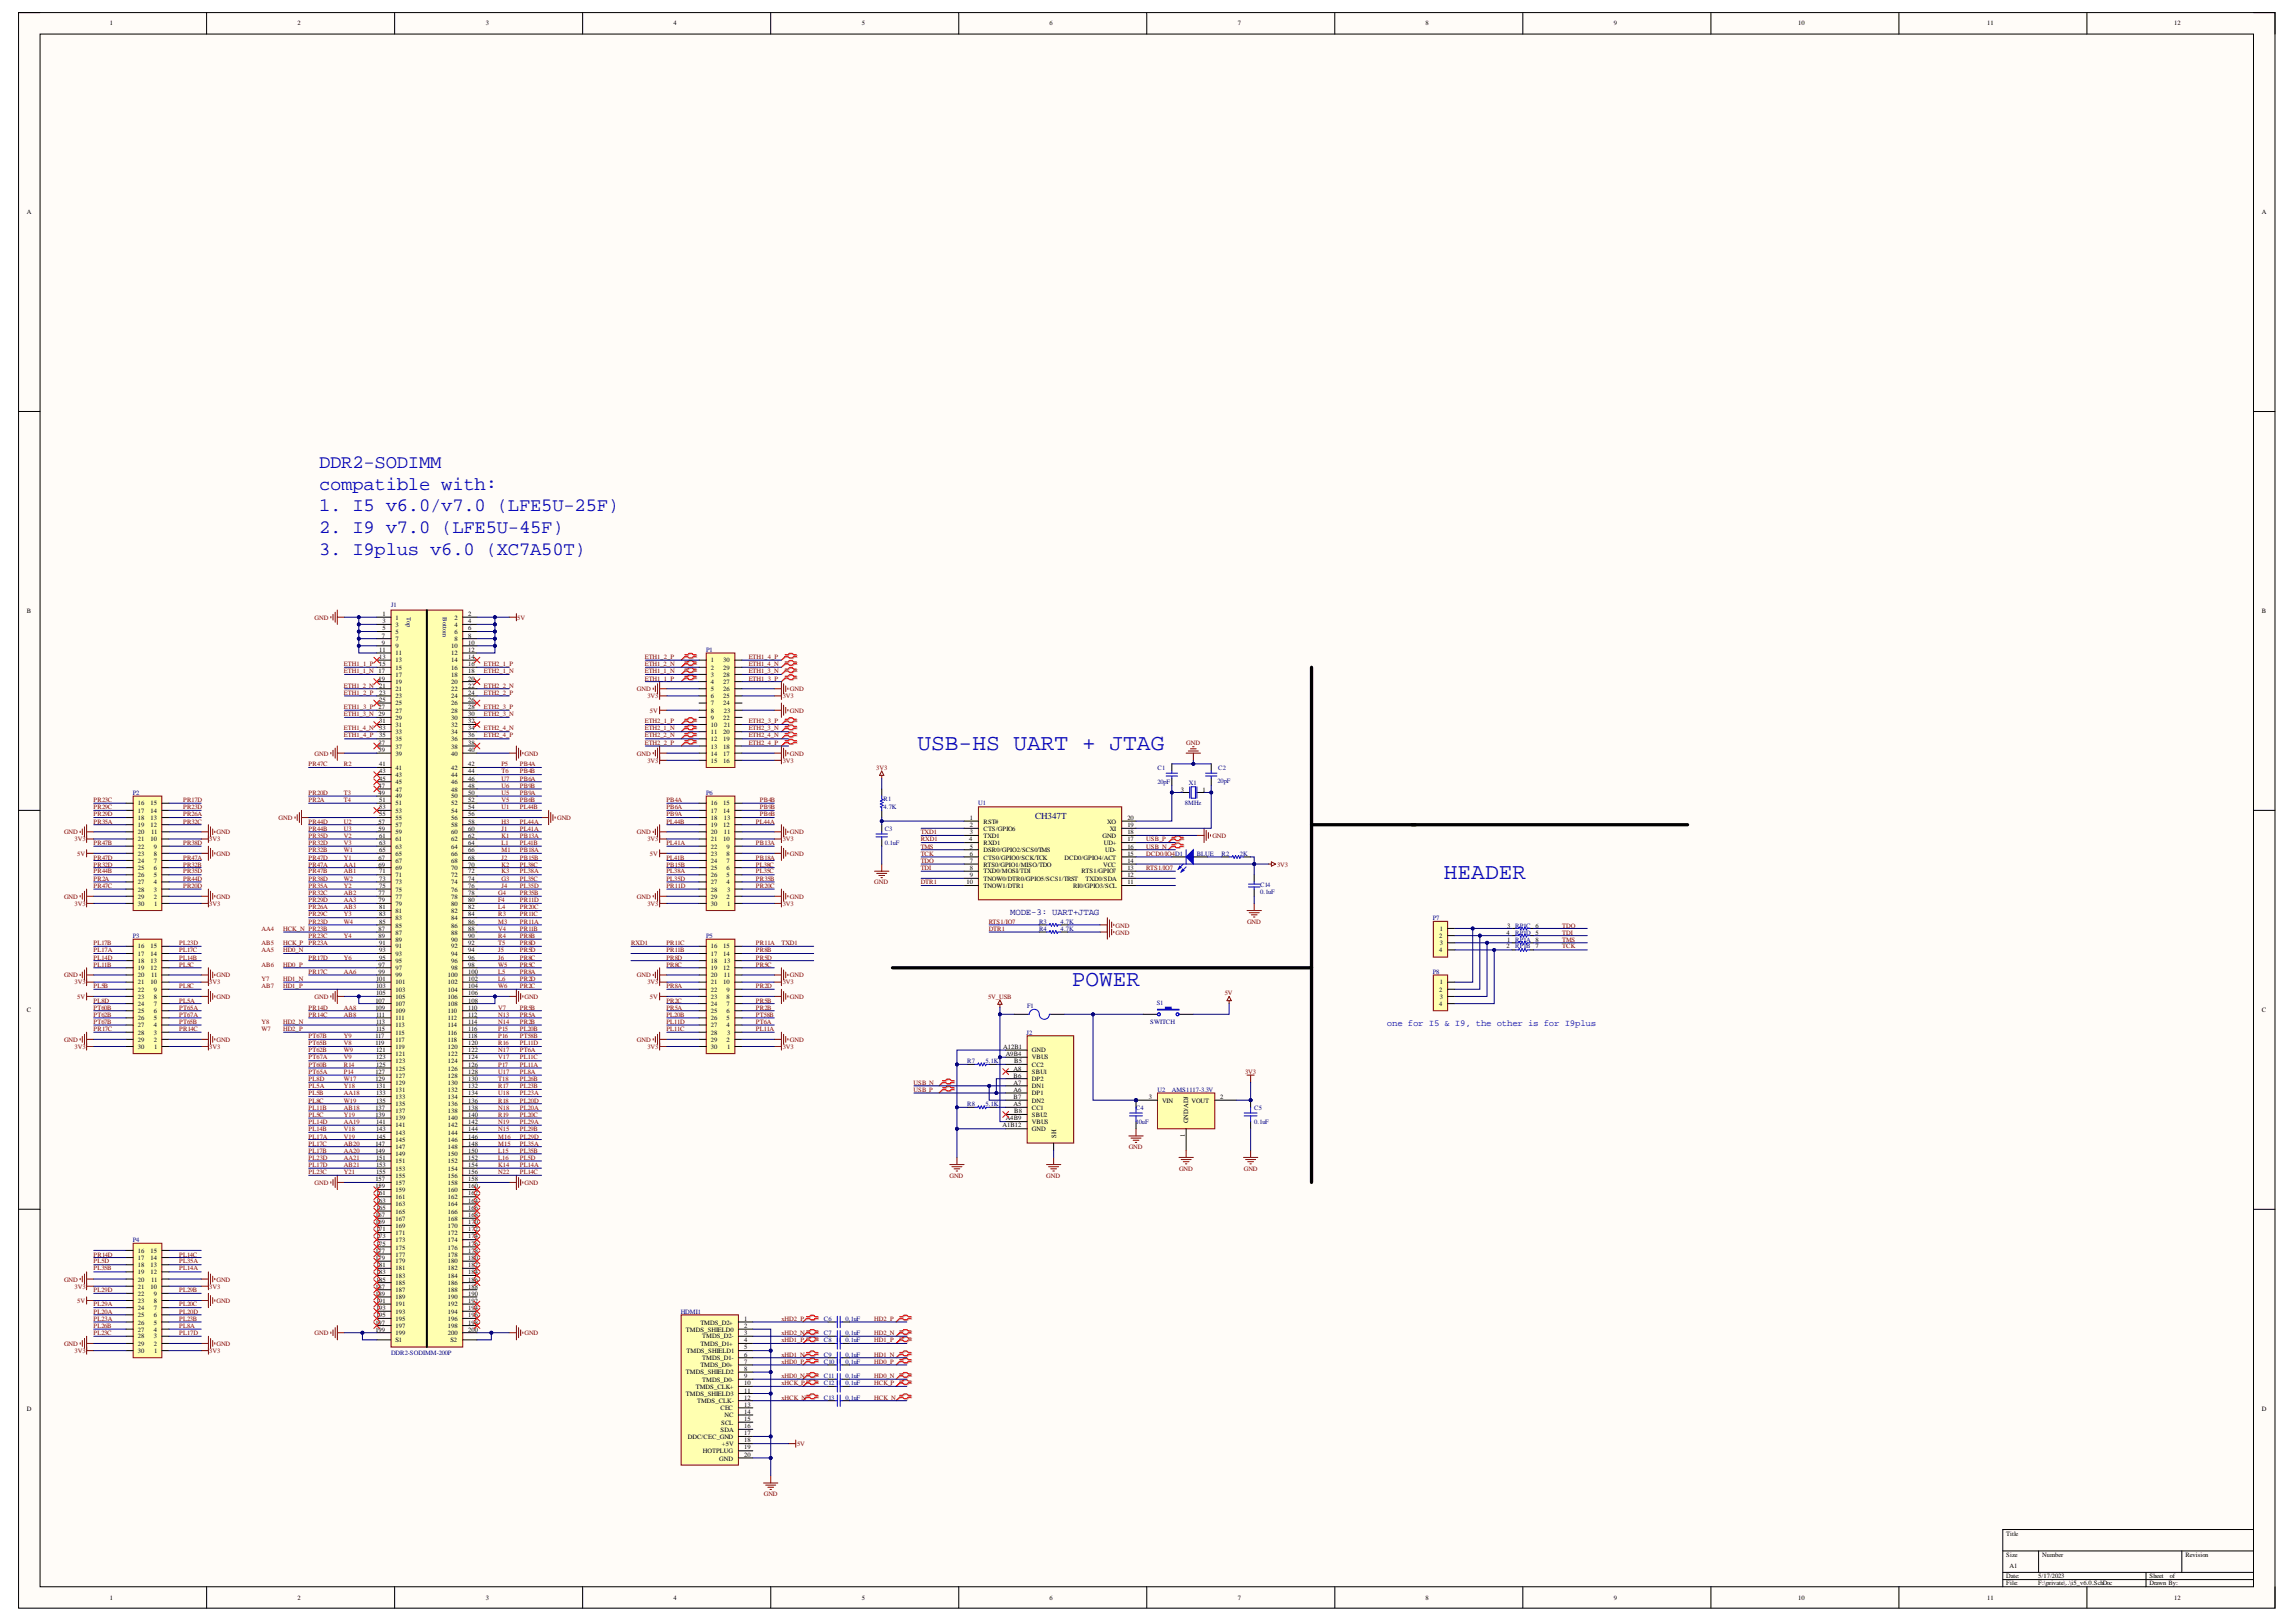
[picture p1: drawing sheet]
<svg xmlns="http://www.w3.org/2000/svg" width="297mm" height="210mm" viewBox="0 0 297 210" stroke-linecap="round" stroke-linejoin="round" font-family="sans-serif">
<defs><g id="words">
<g font-size="3" fill="#00f">
<text x="118.7" y="97">USB-HS UART + JTAG</text>
<text x="186.8" y="113.7">HEADER</text>
<text x="138.7" y="127.6">POWER</text>
</g>
<g font-size="2.5" fill="#00f">
<text x="41.3" y="60.6">DDR2-SODIMM</text>
<text x="41.3" y="63.4">compatible with:</text>
<text x="41.3" y="66.2">1. I5 v6.0/v7.0 (LFE5U-25F)</text>
<text x="41.3" y="69">2. I9 v7.0 (LFE5U-45F)</text>
<text x="41.3" y="71.8">3. I9plus v6.0 (XC7A50T)</text>
</g>
<g font-size="1.2" fill="#000080">
<text x="133.9" y="106">CH347T</text>
<text x="130.7" y="118.4">MODE-3: UART+JTAG</text>
</g>
<text font-size="1.2" fill="#00f" x="179.4" y="132.8">one for I5 &amp; I9, the other is for I9plus</text>
<g font-size=".8">
<text x="14.2" y="3.3">1</text>
<text x="38.5" y="3.3">2</text>
<text x="62.9" y="3.3">3</text>
<text x="87.1" y="3.3">4</text>
<text x="111.5" y="3.3">5</text>
<text x="135.8" y="3.3">6</text>
<text x="160.1" y="3.3">7</text>
<text x="184.4" y="3.3">8</text>
<text x="208.8" y="3.3">9</text>
<text x="232.6" y="3.3">10</text>
<text x="257.1" y="3.3">11</text>
<text x="281.3" y="3.3">12</text>
<text x="3.5" y="27.7">A</text>
<text x="292.6" y="27.7">A</text>
<text x="3.5" y="79.4">B</text>
<text x="49.4" y="82.5">7</text>
<text x="49.4" y="83.4">9</text>
<text x="49.5" y="79.7">1</text>
<text x="49.5" y="80.6">3</text>
<text x="49.5" y="81.6">5</text>
<text x="51.2" y="80.2">1</text>
<text x="51.2" y="81.1">3</text>
<text x="51.2" y="82.1">5</text>
<text x="51.2" y="82.9">7</text>
<text x="51.2" y="83.9">9</text>
<text x="58.4" y="83.9">10</text>
<text x="58.8" y="80.2">2</text>
<text x="58.8" y="81.1">4</text>
<text x="58.8" y="82.1">6</text>
<text x="58.8" y="82.9">8</text>
<text x="60.6" y="79.7">2</text>
<text x="60.6" y="80.6">4</text>
<text x="60.6" y="81.6">6</text>
<text x="60.6" y="82.5">8</text>
<text x="60.6" y="83.4">10</text>
<text x="292.6" y="79.4">B</text>
<text x="49" y="87.2">17</text>
<text x="49" y="88.1">19</text>
<text x="49.1" y="84.4">11</text>
<text x="49.1" y="85.3">13</text>
<text x="49.1" y="86.2">15</text>
<text x="49.1" y="89">21</text>
<text x="49.1" y="89.9">23</text>
<text x="51.2" y="84.8">11</text>
<text x="51.2" y="85.7">13</text>
<text x="51.2" y="86.6">15</text>
<text x="51.2" y="87.6">17</text>
<text x="51.2" y="88.5">19</text>
<text x="51.2" y="89.4">21</text>
<text x="58.4" y="84.8">12</text>
<text x="58.4" y="85.7">14</text>
<text x="58.4" y="86.6">16</text>
<text x="58.4" y="87.6">18</text>
<text x="58.4" y="88.5">20</text>
<text x="58.4" y="89.4">22</text>
<text x="60.6" y="84.4">12</text>
<text x="60.6" y="85.3">14</text>
<text x="60.6" y="86.2">16</text>
<text x="60.6" y="87.2">18</text>
<text x="60.6" y="88.1">20</text>
<text x="60.6" y="89">22</text>
<text x="60.6" y="89.9">24</text>
<text x="92" y="85.7">1</text>
<text x="92" y="86.6">2</text>
<text x="92" y="87.6">3</text>
<text x="92" y="88.5">4</text>
<text x="92" y="89.4">5</text>
<text x="93.6" y="89.4">26</text>
<text x="93.6" y="88.5">27</text>
<text x="93.6" y="87.6">28</text>
<text x="93.6" y="86.6">29</text>
<text x="93.6" y="85.7">30</text>
<text x="49" y="91.8">27</text>
<text x="49" y="92.6">29</text>
<text x="49.1" y="90.9">25</text>
<text x="49.1" y="93.6">31</text>
<text x="49.1" y="94.5">33</text>
<text x="49.1" y="95.4">35</text>
<text x="51.2" y="90.4">23</text>
<text x="51.2" y="91.3">25</text>
<text x="51.2" y="92.2">27</text>
<text x="51.2" y="93.2">29</text>
<text x="51.2" y="94.1">31</text>
<text x="51.2" y="95">33</text>
<text x="51.2" y="95.9">35</text>
<text x="58.4" y="90.4">24</text>
<text x="58.4" y="91.3">26</text>
<text x="58.4" y="92.2">28</text>
<text x="58.4" y="93.2">30</text>
<text x="58.4" y="94.1">32</text>
<text x="58.4" y="95">34</text>
<text x="58.4" y="95.9">36</text>
<text x="60.6" y="90.9">26</text>
<text x="60.6" y="91.8">28</text>
<text x="60.6" y="92.6">30</text>
<text x="60.6" y="93.6">32</text>
<text x="60.6" y="94.5">34</text>
<text x="60.6" y="95.4">36</text>
<text x="92" y="90.4">6</text>
<text x="92" y="91.3">7</text>
<text x="92" y="92.2">8</text>
<text x="92" y="93.2">9</text>
<text x="92" y="94.1">10</text>
<text x="92" y="95">11</text>
<text x="92" y="95.9">12</text>
<text x="93.6" y="95.9">19</text>
<text x="93.6" y="95">20</text>
<text x="93.6" y="93.2">22</text>
<text x="93.6" y="91.3">24</text>
<text x="93.6" y="90.4">25</text>
<text x="93.7" y="94.1">21</text>
<text x="93.7" y="92.2">23</text>
<text x="49" y="96.4">37</text>
<text x="49" y="97.3">39</text>
<text x="49" y="101.9">47</text>
<text x="49.1" y="99.2">41</text>
<text x="49.1" y="100.1">43</text>
<text x="49.1" y="101">45</text>
<text x="51.2" y="96.9">37</text>
<text x="51.2" y="97.8">39</text>
<text x="51.2" y="99.7">41</text>
<text x="51.2" y="100.6">43</text>
<text x="51.2" y="101.5">45</text>
<text x="58.4" y="96.9">38</text>
<text x="58.4" y="97.8">40</text>
<text x="58.4" y="99.7">42</text>
<text x="58.4" y="100.6">44</text>
<text x="58.4" y="101.5">46</text>
<text x="60.6" y="96.4">38</text>
<text x="60.6" y="97.3">40</text>
<text x="60.6" y="99.2">42</text>
<text x="60.6" y="100.1">44</text>
<text x="60.6" y="101">46</text>
<text x="60.6" y="101.9">48</text>
<text x="92" y="96.9">13</text>
<text x="92" y="97.8">14</text>
<text x="92" y="98.7">15</text>
<text x="93.6" y="98.7">16</text>
<text x="93.6" y="97.8">17</text>
<text x="93.6" y="96.9">18</text>
<text x="17.9" y="104.2">16</text>
<text x="17.9" y="105.2">17</text>
<text x="17.9" y="106.1">18</text>
<text x="17.9" y="107">19</text>
<text x="17.9" y="107.9">20</text>
<text x="19.5" y="107">12</text>
<text x="19.5" y="106.1">13</text>
<text x="19.5" y="105.2">14</text>
<text x="19.5" y="104.2">15</text>
<text x="19.5" y="107.9">11</text>
<text x="49" y="102.9">49</text>
<text x="49" y="106.6">57</text>
<text x="49" y="107.5">59</text>
<text x="49.1" y="103.8">51</text>
<text x="49.1" y="104.7">53</text>
<text x="49.1" y="105.7">55</text>
<text x="51.2" y="102.5">47</text>
<text x="51.2" y="103.3">49</text>
<text x="51.2" y="104.2">51</text>
<text x="51.2" y="105.2">53</text>
<text x="51.2" y="106.1">55</text>
<text x="51.2" y="107">57</text>
<text x="51.2" y="107.9">59</text>
<text x="58.4" y="102.5">48</text>
<text x="58.4" y="103.3">50</text>
<text x="58.4" y="104.2">52</text>
<text x="58.4" y="105.2">54</text>
<text x="58.4" y="106.1">56</text>
<text x="58.4" y="107">58</text>
<text x="58.4" y="107.9">60</text>
<text x="60.6" y="102.9">50</text>
<text x="60.6" y="103.8">52</text>
<text x="60.6" y="104.7">54</text>
<text x="60.6" y="105.7">56</text>
<text x="60.6" y="106.6">58</text>
<text x="60.6" y="107.5">60</text>
<text x="92" y="104.2">16</text>
<text x="92" y="105.2">17</text>
<text x="92" y="106.1">18</text>
<text x="92" y="107">19</text>
<text x="92" y="107.9">20</text>
<text x="93.6" y="107">12</text>
<text x="93.6" y="105.2">14</text>
<text x="93.6" y="104.2">15</text>
<text x="93.7" y="107.9">11</text>
<text x="93.7" y="106.1">13</text>
<text x="125.5" y="106.1">1</text>
<text x="125.5" y="107">2</text>
<text x="125.5" y="107.9">3</text>
<text x="127.2" y="106.6">RST#</text>
<text x="127.2" y="107.5">CTS/GPIO6</text>
<text x="143.2" y="106.6">XO</text>
<text x="143.6" y="107.5">XI</text>
<text x="145.8" y="107.9">18</text>
<text x="145.8" y="107">19</text>
<text x="145.8" y="106.1">20</text>
<text x="152.8" y="102.5">3</text>
<text x="155.6" y="102.5">1</text>
<text x="17.9" y="108.9">21</text>
<text x="17.9" y="109.8">22</text>
<text x="17.9" y="110.7">23</text>
<text x="17.9" y="111.7">24</text>
<text x="17.9" y="112.6">25</text>
<text x="17.9" y="113.5">26</text>
<text x="19.5" y="108.9">10</text>
<text x="19.9" y="113.5">5</text>
<text x="19.9" y="112.6">6</text>
<text x="19.9" y="111.7">7</text>
<text x="19.9" y="110.7">8</text>
<text x="19.9" y="109.8">9</text>
<text x="49" y="111.2">67</text>
<text x="49" y="112.2">69</text>
<text x="49.1" y="108.5">61</text>
<text x="49.1" y="109.4">63</text>
<text x="49.1" y="110.3">65</text>
<text x="49.1" y="113">71</text>
<text x="49.1" y="113.9">73</text>
<text x="51.2" y="108.9">61</text>
<text x="51.2" y="109.8">63</text>
<text x="51.2" y="110.7">65</text>
<text x="51.2" y="111.7">67</text>
<text x="51.2" y="112.6">69</text>
<text x="51.2" y="113.5">71</text>
<text x="58.4" y="108.9">62</text>
<text x="58.4" y="109.8">64</text>
<text x="58.4" y="110.7">66</text>
<text x="58.4" y="111.7">68</text>
<text x="58.4" y="112.6">70</text>
<text x="58.4" y="113.5">72</text>
<text x="60.6" y="108.5">62</text>
<text x="60.6" y="109.4">64</text>
<text x="60.6" y="110.3">66</text>
<text x="60.6" y="111.2">68</text>
<text x="60.6" y="112.2">70</text>
<text x="60.6" y="113">72</text>
<text x="60.6" y="113.9">74</text>
<text x="92" y="108.9">21</text>
<text x="92" y="109.8">22</text>
<text x="92" y="110.7">23</text>
<text x="92" y="111.7">24</text>
<text x="92" y="112.6">25</text>
<text x="92" y="113.5">26</text>
<text x="93.6" y="108.9">10</text>
<text x="94" y="113.5">5</text>
<text x="94" y="112.6">6</text>
<text x="94" y="111.7">7</text>
<text x="94" y="110.7">8</text>
<text x="94" y="109.8">9</text>
<text x="125.4" y="108.9">4</text>
<text x="125.5" y="109.8">5</text>
<text x="125.5" y="110.7">6</text>
<text x="125.5" y="111.7">7</text>
<text x="125.5" y="112.6">8</text>
<text x="125.5" y="113.5">9</text>
<text x="127.2" y="108.5">TXD1</text>
<text x="127.2" y="109.4">RXD1</text>
<text x="127.2" y="110.3">DSR0/GPIO2/SCS0/TMS</text>
<text x="127.2" y="111.2">CTS0/GPIO0/SCK/TCK</text>
<text x="127.2" y="112.2">RTS0/GPIO1/MISO/TDO</text>
<text x="127.2" y="113">TXD0/MOSI/TDI</text>
<text x="127.2" y="113.9">TNOW0/DTR0/GPIO5/SCS1/TRST</text>
<text x="137.7" y="111.2">DCD0/GPIO4/ACT</text>
<text x="139.9" y="113">RTS1/GPIO7</text>
<text x="140.4" y="113.9">TXD0/SDA</text>
<text x="142.6" y="108.5">GND</text>
<text x="142.7" y="112.2">VCC</text>
<text x="142.8" y="109.4">UD+</text>
<text x="143" y="110.3">UD-</text>
<text x="145.8" y="113.5">12</text>
<text x="145.8" y="112.6">13</text>
<text x="145.8" y="111.7">14</text>
<text x="145.8" y="110.7">15</text>
<text x="145.8" y="109.8">16</text>
<text x="145.8" y="108.9">17</text>
<text x="17.9" y="114.5">27</text>
<text x="17.9" y="115.4">28</text>
<text x="17.9" y="116.3">29</text>
<text x="17.9" y="117.2">30</text>
<text x="19.9" y="116.3">2</text>
<text x="19.9" y="115.4">3</text>
<text x="19.9" y="114.5">4</text>
<text x="20" y="117.2">1</text>
<text x="49" y="115.8">77</text>
<text x="49" y="116.7">79</text>
<text x="49.1" y="114.9">75</text>
<text x="49.1" y="117.7">81</text>
<text x="49.1" y="118.6">83</text>
<text x="49.1" y="119.5">85</text>
<text x="51.2" y="114.5">73</text>
<text x="51.2" y="115.4">75</text>
<text x="51.2" y="116.3">77</text>
<text x="51.2" y="117.2">79</text>
<text x="51.2" y="118.2">81</text>
<text x="51.2" y="119.1">83</text>
<text x="58.4" y="114.5">74</text>
<text x="58.4" y="115.4">76</text>
<text x="58.4" y="116.3">78</text>
<text x="58.4" y="117.2">80</text>
<text x="58.4" y="118.2">82</text>
<text x="58.4" y="119.1">84</text>
<text x="60.6" y="114.9">76</text>
<text x="60.6" y="115.8">78</text>
<text x="60.6" y="116.7">80</text>
<text x="60.6" y="117.7">82</text>
<text x="60.6" y="118.6">84</text>
<text x="60.6" y="119.5">86</text>
<text x="92" y="114.5">27</text>
<text x="92" y="115.4">28</text>
<text x="92" y="116.3">29</text>
<text x="92" y="117.2">30</text>
<text x="94" y="116.3">2</text>
<text x="94" y="114.5">4</text>
<text x="94.1" y="117.2">1</text>
<text x="94.1" y="115.4">3</text>
<text x="125" y="114.5">10</text>
<text x="127.2" y="114.9">TNOW1/DTR1</text>
<text x="138.8" y="114.9">RI0/GPIO3/SCL</text>
<text x="145.8" y="114.5">11</text>
<text x="17.9" y="122.7">16</text>
<text x="17.9" y="123.7">17</text>
<text x="17.9" y="124.6">18</text>
<text x="17.9" y="125.5">19</text>
<text x="19.5" y="125.5">12</text>
<text x="19.5" y="124.6">13</text>
<text x="19.5" y="123.7">14</text>
<text x="19.5" y="122.7">15</text>
<text x="49" y="120.5">87</text>
<text x="49" y="121.4">89</text>
<text x="49" y="125.1">97</text>
<text x="49.1" y="122.3">91</text>
<text x="49.1" y="123.2">93</text>
<text x="49.1" y="124.2">95</text>
<text x="51.2" y="120">85</text>
<text x="51.2" y="121">87</text>
<text x="51.2" y="121.9">89</text>
<text x="51.2" y="122.7">91</text>
<text x="51.2" y="123.7">93</text>
<text x="51.2" y="124.6">95</text>
<text x="51.2" y="125.5">97</text>
<text x="58.4" y="120">86</text>
<text x="58.4" y="121">88</text>
<text x="58.4" y="121.9">90</text>
<text x="58.4" y="122.7">92</text>
<text x="58.4" y="123.7">94</text>
<text x="58.4" y="124.6">96</text>
<text x="58.4" y="125.5">98</text>
<text x="60.6" y="120.5">88</text>
<text x="60.6" y="121.4">90</text>
<text x="60.6" y="122.3">92</text>
<text x="60.6" y="123.2">94</text>
<text x="60.6" y="124.2">96</text>
<text x="60.6" y="125.1">98</text>
<text x="92" y="122.7">16</text>
<text x="92" y="123.7">17</text>
<text x="92" y="124.6">18</text>
<text x="92" y="125.5">19</text>
<text x="93.6" y="125.5">12</text>
<text x="93.6" y="123.7">14</text>
<text x="93.6" y="122.7">15</text>
<text x="93.7" y="124.6">13</text>
<text x="186.2" y="121.4">2</text>
<text x="186.2" y="123.2">4</text>
<text x="186.3" y="120.5">1</text>
<text x="186.3" y="122.3">3</text>
<text x="194.9" y="122.7">2</text>
<text x="194.9" y="121">4</text>
<text x="195" y="121.9">1</text>
<text x="195" y="120">3</text>
<text x="198.6" y="120">6</text>
<text x="198.6" y="122.7">7</text>
<text x="3.5" y="131">C</text>
<text x="17.9" y="126.5">20</text>
<text x="17.9" y="127.4">21</text>
<text x="17.9" y="128.3">22</text>
<text x="17.9" y="129.2">23</text>
<text x="17.9" y="130.2">24</text>
<text x="17.9" y="131.1">25</text>
<text x="19.5" y="127.4">10</text>
<text x="19.5" y="126.5">11</text>
<text x="19.9" y="131.1">6</text>
<text x="19.9" y="130.2">7</text>
<text x="19.9" y="129.2">8</text>
<text x="19.9" y="128.3">9</text>
<text x="48.6" y="129.8">107</text>
<text x="48.6" y="130.7">109</text>
<text x="48.6" y="127">101</text>
<text x="48.6" y="127.9">103</text>
<text x="48.6" y="128.8">105</text>
<text x="48.6" y="131.6">111</text>
<text x="49" y="126">99</text>
<text x="51.2" y="126.5">99</text>
<text x="51.2" y="127.4">101</text>
<text x="51.2" y="128.3">103</text>
<text x="51.2" y="129.2">105</text>
<text x="51.2" y="130.2">107</text>
<text x="51.2" y="131.1">109</text>
<text x="58" y="126.5">100</text>
<text x="58" y="127.4">102</text>
<text x="58" y="128.3">104</text>
<text x="58" y="129.2">106</text>
<text x="58" y="130.2">108</text>
<text x="58" y="131.1">110</text>
<text x="60.6" y="126">100</text>
<text x="60.6" y="127">102</text>
<text x="60.6" y="127.9">104</text>
<text x="60.6" y="128.8">106</text>
<text x="60.6" y="129.8">108</text>
<text x="60.6" y="130.7">110</text>
<text x="60.6" y="131.6">112</text>
<text x="92" y="126.5">20</text>
<text x="92" y="127.4">21</text>
<text x="92" y="128.3">22</text>
<text x="92" y="129.2">23</text>
<text x="92" y="130.2">24</text>
<text x="92" y="131.1">25</text>
<text x="93.6" y="127.4">10</text>
<text x="93.7" y="126.5">11</text>
<text x="94" y="131.1">6</text>
<text x="94" y="130.2">7</text>
<text x="94" y="129.2">8</text>
<text x="94" y="128.3">9</text>
<text x="186.2" y="128.3">2</text>
<text x="186.2" y="130.2">4</text>
<text x="186.3" y="127.4">1</text>
<text x="186.3" y="129.2">3</text>
<text x="292.6" y="131">C</text>
<text x="17.9" y="132">26</text>
<text x="17.9" y="133">27</text>
<text x="17.9" y="133.9">28</text>
<text x="17.9" y="134.8">29</text>
<text x="17.9" y="135.8">30</text>
<text x="19.9" y="134.8">2</text>
<text x="19.9" y="133.9">3</text>
<text x="19.9" y="133">4</text>
<text x="19.9" y="132">5</text>
<text x="20" y="135.8">1</text>
<text x="48.6" y="134.3">117</text>
<text x="48.6" y="135.2">119</text>
<text x="48.6" y="132.5">113</text>
<text x="48.6" y="133.4">115</text>
<text x="48.6" y="136.2">121</text>
<text x="48.6" y="137.1">123</text>
<text x="51.2" y="132">111</text>
<text x="51.2" y="133">113</text>
<text x="51.2" y="133.9">115</text>
<text x="51.2" y="134.8">117</text>
<text x="51.2" y="135.8">119</text>
<text x="51.2" y="136.7">121</text>
<text x="51.2" y="137.6">123</text>
<text x="58" y="132">112</text>
<text x="58" y="133">114</text>
<text x="58" y="133.9">116</text>
<text x="58" y="134.8">118</text>
<text x="58" y="135.8">120</text>
<text x="58" y="136.7">122</text>
<text x="58" y="137.6">124</text>
<text x="60.6" y="132.5">114</text>
<text x="60.6" y="133.4">116</text>
<text x="60.6" y="134.3">118</text>
<text x="60.6" y="135.2">120</text>
<text x="60.6" y="136.2">122</text>
<text x="60.6" y="137.1">124</text>
<text x="92" y="132">26</text>
<text x="92" y="133">27</text>
<text x="92" y="133.9">28</text>
<text x="92" y="134.8">29</text>
<text x="92" y="135.8">30</text>
<text x="94" y="134.8">2</text>
<text x="94" y="133">4</text>
<text x="94" y="132">5</text>
<text x="94.1" y="135.8">1</text>
<text x="94.1" y="133.9">3</text>
<text x="129.8" y="135.8">A12B1</text>
<text x="130.1" y="136.7">A9B4</text>
<text x="131.2" y="137.6">B5</text>
<text x="133.5" y="136.2">GND</text>
<text x="133.5" y="137.1">VBUS</text>
<text x="48.6" y="139">127</text>
<text x="48.6" y="139.9">129</text>
<text x="48.6" y="143.6">137</text>
<text x="48.6" y="138">125</text>
<text x="48.6" y="140.8">131</text>
<text x="48.6" y="141.8">133</text>
<text x="48.6" y="142.7">135</text>
<text x="51.2" y="138.5">125</text>
<text x="51.2" y="139.5">127</text>
<text x="51.2" y="140.4">129</text>
<text x="51.2" y="141.3">131</text>
<text x="51.2" y="142.3">133</text>
<text x="51.2" y="143.1">135</text>
<text x="58" y="138.5">126</text>
<text x="58" y="139.5">128</text>
<text x="58" y="140.4">130</text>
<text x="58" y="141.3">132</text>
<text x="58" y="142.3">134</text>
<text x="58" y="143.1">136</text>
<text x="60.6" y="138">126</text>
<text x="60.6" y="139">128</text>
<text x="60.6" y="139.9">130</text>
<text x="60.6" y="140.8">132</text>
<text x="60.6" y="141.8">134</text>
<text x="60.6" y="142.7">136</text>
<text x="60.6" y="143.6">138</text>
<text x="131.1" y="138.5">A8</text>
<text x="131.1" y="139.5">B6</text>
<text x="131.1" y="140.4">A7</text>
<text x="131.1" y="141.3">A6</text>
<text x="131.1" y="142.3">B7</text>
<text x="131.1" y="143.1">A5</text>
<text x="133.5" y="138">CC2</text>
<text x="133.5" y="139">SBU1</text>
<text x="133.5" y="139.9">DP2</text>
<text x="133.5" y="140.8">DN1</text>
<text x="133.5" y="141.8">DP1</text>
<text x="133.5" y="142.7">DN2</text>
<text x="133.5" y="143.6">CC1</text>
<text x="148.6" y="142.3">3</text>
<text x="150.3" y="142.7">VIN</text>
<text x="154.1" y="142.7">VOUT</text>
<text x="157.9" y="142.3">2</text>
<text x="48.6" y="144.5">139</text>
<text x="48.6" y="148.3">147</text>
<text x="48.6" y="149.2">149</text>
<text x="48.6" y="145.5">141</text>
<text x="48.6" y="146.4">143</text>
<text x="48.6" y="147.3">145</text>
<text x="51.2" y="144">137</text>
<text x="51.2" y="145">139</text>
<text x="51.2" y="145.9">141</text>
<text x="51.2" y="146.8">143</text>
<text x="51.2" y="147.8">145</text>
<text x="51.2" y="148.7">147</text>
<text x="51.2" y="149.6">149</text>
<text x="58" y="144">138</text>
<text x="58" y="145">140</text>
<text x="58" y="145.9">142</text>
<text x="58" y="146.8">144</text>
<text x="58" y="147.8">146</text>
<text x="58" y="148.7">148</text>
<text x="58" y="149.6">150</text>
<text x="60.6" y="144.5">140</text>
<text x="60.6" y="145.5">142</text>
<text x="60.6" y="146.4">144</text>
<text x="60.6" y="147.3">146</text>
<text x="60.6" y="148.3">148</text>
<text x="60.6" y="149.2">150</text>
<text x="129.7" y="145.9">A1B12</text>
<text x="130.1" y="145">A4B9</text>
<text x="131.2" y="144">B8</text>
<text x="133.5" y="144.5">SBU2</text>
<text x="133.5" y="145.5">VBUS</text>
<text x="133.5" y="146.4">GND</text>
<text x="136.6" y="147.3" transform="rotate(-90 136.6 147.3)">SH</text>
<text x="153.3" y="147.2" transform="rotate(-90 153.3 147.2)">1</text>
<text x="153.7" y="145.4" transform="rotate(-90 153.7 145.4)">GND/ADJ</text>
<text x="48.6" y="152.8">157</text>
<text x="48.6" y="153.8">159</text>
<text x="48.6" y="150.1">151</text>
<text x="48.6" y="151.1">153</text>
<text x="48.6" y="152">155</text>
<text x="48.6" y="154.7">161</text>
<text x="48.6" y="155.6">163</text>
<text x="51.2" y="150.5">151</text>
<text x="51.2" y="151.5">153</text>
<text x="51.2" y="152.4">155</text>
<text x="51.2" y="153.3">157</text>
<text x="51.2" y="154.3">159</text>
<text x="51.2" y="155.2">161</text>
<text x="58" y="150.5">152</text>
<text x="58" y="151.5">154</text>
<text x="58" y="152.4">156</text>
<text x="58" y="153.3">158</text>
<text x="58" y="154.3">160</text>
<text x="58" y="155.2">162</text>
<text x="60.6" y="150.1">152</text>
<text x="60.6" y="151.1">154</text>
<text x="60.6" y="152">156</text>
<text x="60.6" y="152.8">158</text>
<text x="60.6" y="153.8">160</text>
<text x="60.6" y="154.7">162</text>
<text x="60.6" y="155.6">164</text>
<text x="48.6" y="157.5">167</text>
<text x="48.6" y="158.4">169</text>
<text x="48.6" y="156.5">165</text>
<text x="48.6" y="159.3">171</text>
<text x="48.6" y="160.3">173</text>
<text x="48.6" y="161.2">175</text>
<text x="51.2" y="156.1">163</text>
<text x="51.2" y="157.1">165</text>
<text x="51.2" y="158">167</text>
<text x="51.2" y="158.9">169</text>
<text x="51.2" y="159.8">171</text>
<text x="51.2" y="160.8">173</text>
<text x="51.2" y="161.7">175</text>
<text x="58" y="156.1">164</text>
<text x="58" y="157.1">166</text>
<text x="58" y="158">168</text>
<text x="58" y="158.9">170</text>
<text x="58" y="159.8">172</text>
<text x="58" y="160.8">174</text>
<text x="58" y="161.7">176</text>
<text x="60.6" y="156.5">166</text>
<text x="60.6" y="157.5">168</text>
<text x="60.6" y="158.4">170</text>
<text x="60.6" y="159.3">172</text>
<text x="60.6" y="160.3">174</text>
<text x="60.6" y="161.2">176</text>
<text x="17.9" y="162.1">16</text>
<text x="17.9" y="163.1">17</text>
<text x="17.9" y="164">18</text>
<text x="17.9" y="164.9">19</text>
<text x="17.9" y="165.8">20</text>
<text x="17.9" y="166.8">21</text>
<text x="17.9" y="167.7">22</text>
<text x="19.5" y="166.8">10</text>
<text x="19.5" y="164.9">12</text>
<text x="19.5" y="164">13</text>
<text x="19.5" y="163.1">14</text>
<text x="19.5" y="162.1">15</text>
<text x="19.5" y="165.8">11</text>
<text x="19.9" y="167.7">9</text>
<text x="48.6" y="162.1">177</text>
<text x="48.6" y="163.1">179</text>
<text x="48.6" y="166.8">187</text>
<text x="48.6" y="167.7">189</text>
<text x="48.6" y="164">181</text>
<text x="48.6" y="164.9">183</text>
<text x="48.6" y="165.8">185</text>
<text x="51.2" y="162.6">177</text>
<text x="51.2" y="163.5">179</text>
<text x="51.2" y="164.4">181</text>
<text x="51.2" y="165.3">183</text>
<text x="51.2" y="166.3">185</text>
<text x="51.2" y="167.2">187</text>
<text x="58" y="162.6">178</text>
<text x="58" y="163.5">180</text>
<text x="58" y="164.4">182</text>
<text x="58" y="165.3">184</text>
<text x="58" y="166.3">186</text>
<text x="58" y="167.2">188</text>
<text x="60.6" y="162.1">178</text>
<text x="60.6" y="163.1">180</text>
<text x="60.6" y="164">182</text>
<text x="60.6" y="164.9">184</text>
<text x="60.6" y="165.8">186</text>
<text x="60.6" y="166.8">188</text>
<text x="60.6" y="167.7">190</text>
<text x="17.9" y="168.6">23</text>
<text x="17.9" y="169.6">24</text>
<text x="17.9" y="170.5">25</text>
<text x="17.9" y="171.4">26</text>
<text x="17.9" y="172.4">27</text>
<text x="17.9" y="173.2">28</text>
<text x="19.9" y="173.2">3</text>
<text x="19.9" y="172.4">4</text>
<text x="19.9" y="171.4">5</text>
<text x="19.9" y="170.5">6</text>
<text x="19.9" y="169.6">7</text>
<text x="19.9" y="168.6">8</text>
<text x="48.6" y="171.4">197</text>
<text x="48.6" y="172.4">199</text>
<text x="48.6" y="168.6">191</text>
<text x="48.6" y="169.6">193</text>
<text x="48.6" y="170.5">195</text>
<text x="51.2" y="168.1">189</text>
<text x="51.2" y="169.1">191</text>
<text x="51.2" y="170">193</text>
<text x="51.2" y="170.9">195</text>
<text x="51.2" y="171.8">197</text>
<text x="51.2" y="172.8">199</text>
<text x="51.2" y="173.7">S1</text>
<text x="58" y="168.1">190</text>
<text x="58" y="169.1">192</text>
<text x="58" y="170">194</text>
<text x="58" y="170.9">196</text>
<text x="58" y="171.8">198</text>
<text x="58" y="172.8">200</text>
<text x="58.3" y="173.7">S2</text>
<text x="60.6" y="168.6">192</text>
<text x="60.6" y="169.6">194</text>
<text x="60.6" y="170.5">196</text>
<text x="60.6" y="171.4">198</text>
<text x="60.6" y="172.4">200</text>
<text x="88.7" y="172.4">TMDS_SHIELD0</text>
<text x="90.6" y="171.4">TMDS_D2+</text>
<text x="90.9" y="173.2">TMDS_D2-</text>
<text x="96.3" y="170.9">1</text>
<text x="96.3" y="171.8">2</text>
<text x="96.3" y="172.8">3</text>
<text x="96.3" y="173.7">4</text>
<text x="17.9" y="174.1">29</text>
<text x="17.9" y="175.1">30</text>
<text x="19.9" y="174.1">2</text>
<text x="20" y="175.1">1</text>
<text x="88.7" y="177.9">TMDS_SHIELD2</text>
<text x="88.8" y="175.1">TMDS_SHIELD1</text>
<text x="90" y="179.7">TMDS_CLK+</text>
<text x="90.6" y="174.1">TMDS_D1+</text>
<text x="90.6" y="176.9">TMDS_D0+</text>
<text x="90.9" y="176">TMDS_D1-</text>
<text x="90.9" y="178.8">TMDS_D0-</text>
<text x="96.3" y="174.6">5</text>
<text x="96.3" y="175.6">6</text>
<text x="96.3" y="176.5">7</text>
<text x="96.3" y="177.4">8</text>
<text x="96.3" y="178.4">9</text>
<text x="96.3" y="179.3">10</text>
<text x="3.5" y="182.6">D</text>
<text x="88.7" y="180.6">TMDS_SHIELD3</text>
<text x="90.2" y="181.6">TMDS_CLK-</text>
<text x="93.2" y="182.5">CEC</text>
<text x="93.2" y="185.3">SDA</text>
<text x="93.3" y="184.4">SCL</text>
<text x="93.7" y="183.4">NC</text>
<text x="96.3" y="180.2">11</text>
<text x="96.3" y="181.1">12</text>
<text x="96.3" y="182.1">13</text>
<text x="96.3" y="183">14</text>
<text x="96.3" y="183.9">15</text>
<text x="96.3" y="184.8">16</text>
<text x="96.3" y="185.7">17</text>
<text x="292.6" y="182.6">D</text>
<text x="89" y="186.2">DDC/CEC_GND</text>
<text x="90.9" y="188.1">HOTPLUG</text>
<text x="93.1" y="189">GND</text>
<text x="93.4" y="187.1">+5V</text>
<text x="96.3" y="186.6">18</text>
<text x="96.3" y="187.6">19</text>
<text x="96.3" y="188.5">20</text>
<text x="259.6" y="198.7">Title</text>
<text x="259.6" y="201.5">Size</text>
<text x="260" y="202.9">A1</text>
<text x="264.2" y="201.5">Number</text>
<text x="282.7" y="201.5">Revision</text>
<text x="14.2" y="207">1</text>
<text x="38.5" y="207">2</text>
<text x="62.9" y="207">3</text>
<text x="87.1" y="207">4</text>
<text x="111.5" y="207">5</text>
<text x="135.8" y="207">6</text>
<text x="160.1" y="207">7</text>
<text x="184.4" y="207">8</text>
<text x="208.8" y="207">9</text>
<text x="232.6" y="207">10</text>
<text x="257.1" y="207">11</text>
<text x="259.6" y="204.2">Date:</text>
<text x="259.6" y="205.2">File:</text>
<text x="263.7" y="204.2">5/17/2023</text>
<text x="263.7" y="205.2">F:\private\..\i5_v6.0.SchDoc</text>
<text x="278.1" y="204.2">Sheet</text>
<text x="278.1" y="205.2">Drawn By:</text>
<text x="280.7" y="204.2">of</text>
<text x="281.3" y="207">12</text>
</g>
<g font-size=".8" fill="#800000">
<text x="40.7" y="80.2">GND</text>
<text x="66.9" y="80.2">5V</text>
<text x="44.5" y="86.2">ETH1_1_P</text>
<text x="44.5" y="87.2">ETH1_1_N</text>
<text x="44.5" y="89">ETH1_2_N</text>
<text x="44.5" y="89.9">ETH1_2_P</text>
<text x="62.6" y="86.2">ETH2_1_P</text>
<text x="62.6" y="87.2">ETH2_1_N</text>
<text x="62.6" y="89">ETH2_2_N</text>
<text x="62.6" y="89.9">ETH2_2_P</text>
<text x="82.4" y="89.4">GND</text>
<text x="83.4" y="88.1">ETH1_1_P</text>
<text x="83.4" y="87.2">ETH1_1_N</text>
<text x="83.4" y="86.2">ETH1_2_N</text>
<text x="83.4" y="85.3">ETH1_2_P</text>
<text x="96.9" y="88.1">ETH1_3_P</text>
<text x="96.9" y="87.2">ETH1_3_N</text>
<text x="96.9" y="86.2">ETH1_4_N</text>
<text x="96.9" y="85.3">ETH1_4_P</text>
<text x="102.2" y="89.4">GND</text>
<text x="44.5" y="91.8">ETH1_3_P</text>
<text x="44.5" y="92.6">ETH1_3_N</text>
<text x="44.5" y="94.5">ETH1_4_N</text>
<text x="44.5" y="95.4">ETH1_4_P</text>
<text x="62.6" y="91.8">ETH2_3_P</text>
<text x="62.6" y="92.6">ETH2_3_N</text>
<text x="62.6" y="94.5">ETH2_4_N</text>
<text x="62.6" y="95.4">ETH2_4_P</text>
<text x="83.4" y="93.6">ETH2_1_P</text>
<text x="83.4" y="94.5">ETH2_1_N</text>
<text x="83.4" y="95.4">ETH2_2_N</text>
<text x="83.8" y="90.4">3V3</text>
<text x="84.1" y="92.2">5V</text>
<text x="96.9" y="93.6">ETH2_3_P</text>
<text x="96.9" y="94.5">ETH2_3_N</text>
<text x="96.9" y="95.4">ETH2_4_N</text>
<text x="101.3" y="90.4">3V3</text>
<text x="102.2" y="92.2">GND</text>
<text x="39.9" y="99.2">PR47C</text>
<text x="40.7" y="97.8">GND</text>
<text x="44.5" y="99.2">R2</text>
<text x="64.9" y="99.2">P5</text>
<text x="64.9" y="100.1">T6</text>
<text x="64.9" y="101">U7</text>
<text x="64.9" y="101.9">U6</text>
<text x="67.3" y="99.2">PB4A</text>
<text x="67.3" y="100.1">PB4B</text>
<text x="67.3" y="101">PB6A</text>
<text x="67.3" y="101.9">PB9B</text>
<text x="67.8" y="97.8">GND</text>
<text x="82.4" y="97.8">GND</text>
<text x="83.4" y="96.4">ETH2_2_P</text>
<text x="83.8" y="98.7">3V3</text>
<text x="96.9" y="96.4">ETH2_4_P</text>
<text x="101.3" y="98.7">3V3</text>
<text x="102.2" y="97.8">GND</text>
<text x="113.4" y="99.7">3V3</text>
<text x="153.5" y="96.4">GND</text>
<text x="8.3" y="107.9">GND</text>
<text x="12.1" y="106.6">PR35A</text>
<text x="12.1" y="105.7">PR29D</text>
<text x="12.1" y="104.7">PR29C</text>
<text x="12.1" y="103.8">PR23C</text>
<text x="23.7" y="106.6">PR32C</text>
<text x="23.7" y="105.7">PR26A</text>
<text x="23.7" y="104.7">PR23D</text>
<text x="23.7" y="103.8">PR17D</text>
<text x="28" y="107.9">GND</text>
<text x="36" y="106.1">GND</text>
<text x="39.9" y="102.9">PR20D</text>
<text x="39.9" y="103.8">PR2A</text>
<text x="39.9" y="106.6">PR44D</text>
<text x="39.9" y="107.5">PR44B</text>
<text x="44.5" y="102.9">T3</text>
<text x="44.5" y="103.8">T4</text>
<text x="44.5" y="106.6">U2</text>
<text x="44.5" y="107.5">U3</text>
<text x="64.9" y="102.9">U5</text>
<text x="64.9" y="103.8">V5</text>
<text x="64.9" y="104.7">U1</text>
<text x="64.9" y="106.6">H3</text>
<text x="64.9" y="107.5">J1</text>
<text x="67.3" y="102.9">PB9A</text>
<text x="67.3" y="103.8">PB6B</text>
<text x="67.3" y="104.7">PL44B</text>
<text x="67.3" y="106.6">PL44A</text>
<text x="67.3" y="107.5">PL41A</text>
<text x="72.1" y="106.1">GND</text>
<text x="82.4" y="107.9">GND</text>
<text x="86.2" y="103.8">PB4A</text>
<text x="86.2" y="104.7">PB6A</text>
<text x="86.2" y="105.7">PB9A</text>
<text x="86.2" y="106.6">PL44B</text>
<text x="97.8" y="106.6">PL44A</text>
<text x="98.3" y="103.8">PB4B</text>
<text x="98.3" y="104.7">PB9B</text>
<text x="98.3" y="105.7">PB6B</text>
<text x="102.2" y="107.9">GND</text>
<text x="119.1" y="107.9">TXD1</text>
<text x="9.6" y="108.9">3V3</text>
<text x="10" y="110.7">5V</text>
<text x="12.1" y="113.9">PR2A</text>
<text x="12.1" y="113">PR44B</text>
<text x="12.1" y="112.2">PR32D</text>
<text x="12.1" y="111.2">PR47D</text>
<text x="12.1" y="109.4">PR47B</text>
<text x="23.7" y="113.9">PR44D</text>
<text x="23.7" y="113">PR35D</text>
<text x="23.7" y="112.2">PR32B</text>
<text x="23.7" y="111.2">PR47A</text>
<text x="23.7" y="109.4">PR38D</text>
<text x="27.1" y="108.9">3V3</text>
<text x="28" y="110.7">GND</text>
<text x="39.9" y="108.5">PR35D</text>
<text x="39.9" y="109.4">PR32D</text>
<text x="39.9" y="110.3">PR32B</text>
<text x="39.9" y="111.2">PR47D</text>
<text x="39.9" y="112.2">PR47A</text>
<text x="39.9" y="113">PR47B</text>
<text x="39.9" y="113.9">PR38D</text>
<text x="44.5" y="108.5">V2</text>
<text x="44.5" y="109.4">V3</text>
<text x="44.5" y="110.3">W1</text>
<text x="44.5" y="111.2">Y1</text>
<text x="44.5" y="112.2">AA1</text>
<text x="44.5" y="113">AB1</text>
<text x="44.5" y="113.9">W2</text>
<text x="64.9" y="108.5">K1</text>
<text x="64.9" y="109.4">L1</text>
<text x="64.9" y="110.3">M1</text>
<text x="64.9" y="111.2">J2</text>
<text x="64.9" y="112.2">K2</text>
<text x="64.9" y="113">K3</text>
<text x="64.9" y="113.9">G3</text>
<text x="67.3" y="108.5">PB13A</text>
<text x="67.3" y="109.4">PL41B</text>
<text x="67.3" y="110.3">PB18A</text>
<text x="67.3" y="111.2">PB15B</text>
<text x="67.3" y="112.2">PL38C</text>
<text x="67.3" y="113">PL38A</text>
<text x="67.3" y="113.9">PL35C</text>
<text x="83.8" y="108.9">3V3</text>
<text x="84.1" y="110.7">5V</text>
<text x="86.2" y="109.4">PL41A</text>
<text x="86.2" y="111.2">PL41B</text>
<text x="86.2" y="112.2">PB15B</text>
<text x="86.2" y="113">PL38A</text>
<text x="86.2" y="113.9">PL35D</text>
<text x="97.8" y="109.4">PB13A</text>
<text x="97.8" y="111.2">PB18A</text>
<text x="97.8" y="112.2">PL38C</text>
<text x="97.8" y="113">PL35C</text>
<text x="97.8" y="113.9">PR35B</text>
<text x="101.3" y="108.9">3V3</text>
<text x="102.2" y="110.7">GND</text>
<text x="119.1" y="112.6">TDI</text>
<text x="119.1" y="111.7">TDO</text>
<text x="119.1" y="110.7">TCK</text>
<text x="119.1" y="109.8">TMS</text>
<text x="119.1" y="108.9">RXD1</text>
<text x="148.3" y="108.9">USB_P</text>
<text x="148.3" y="109.8">USB_N</text>
<text x="148.3" y="110.7">DCD0/IO4D1</text>
<text x="148.3" y="112.6">RTS1/IO7</text>
<text x="156.8" y="108.5">GND</text>
<text x="165.2" y="112.2">3V3</text>
<text x="8.3" y="116.3">GND</text>
<text x="9.6" y="117.2">3V3</text>
<text x="12.1" y="114.9">PR47C</text>
<text x="23.7" y="114.9">PR20D</text>
<text x="27.1" y="117.2">3V3</text>
<text x="28" y="116.3">GND</text>
<text x="39.9" y="114.9">PR35A</text>
<text x="39.9" y="115.8">PR32C</text>
<text x="39.9" y="116.7">PR29D</text>
<text x="39.9" y="117.7">PR26A</text>
<text x="39.9" y="118.6">PR29C</text>
<text x="39.9" y="119.5">PR23D</text>
<text x="44.5" y="114.9">Y2</text>
<text x="44.5" y="115.8">AB2</text>
<text x="44.5" y="116.7">AA3</text>
<text x="44.5" y="117.7">AB3</text>
<text x="44.5" y="118.6">Y3</text>
<text x="44.5" y="119.5">W4</text>
<text x="64.5" y="115.8">G4</text>
<text x="64.5" y="116.7">F4</text>
<text x="64.5" y="117.7">L4</text>
<text x="64.5" y="118.6">R3</text>
<text x="64.5" y="119.5">M3</text>
<text x="64.9" y="114.9">J4</text>
<text x="67.3" y="114.9">PL35D</text>
<text x="67.3" y="115.8">PR35B</text>
<text x="67.3" y="116.7">PR11D</text>
<text x="67.3" y="117.7">PR20C</text>
<text x="67.3" y="118.6">PR11C</text>
<text x="67.3" y="119.5">PR11A</text>
<text x="82.4" y="116.3">GND</text>
<text x="83.8" y="117.2">3V3</text>
<text x="86.2" y="114.9">PR11D</text>
<text x="97.8" y="114.9">PR20C</text>
<text x="101.3" y="117.2">3V3</text>
<text x="102.2" y="116.3">GND</text>
<text x="113.1" y="114.5">GND</text>
<text x="119.1" y="114.5">DTR1</text>
<text x="127.9" y="119.5">RTS1/IO7</text>
<text x="161.3" y="119.5">GND</text>
<text x="12.1" y="125.1">PL11B</text>
<text x="12.1" y="124.2">PL14D</text>
<text x="12.1" y="123.2">PL17A</text>
<text x="12.1" y="122.3">PL17B</text>
<text x="23.2" y="125.1">PL5C</text>
<text x="23.2" y="124.2">PL14B</text>
<text x="23.2" y="123.2">PL17C</text>
<text x="23.2" y="122.3">PL23D</text>
<text x="33.8" y="120.5">AA4</text>
<text x="33.8" y="122.3">AB5</text>
<text x="33.8" y="123.2">AA5</text>
<text x="33.8" y="125.1">AB6</text>
<text x="36.6" y="125.1">HD0_P</text>
<text x="36.6" y="123.2">HD0_N</text>
<text x="36.6" y="122.3">HCK_P</text>
<text x="36.6" y="120.5">HCK_N PR23B</text>
<text x="39.9" y="121.4">PR23C</text>
<text x="39.9" y="124.2">PR17D</text>
<text x="39.9" y="122.3">PR23A</text>
<text x="44.5" y="121.4">Y4</text>
<text x="44.5" y="124.2">Y6</text>
<text x="64.5" y="120.5">V4</text>
<text x="64.5" y="121.4">R4</text>
<text x="64.5" y="122.3">T5</text>
<text x="64.5" y="125.1">W5</text>
<text x="64.5" y="124.2">J6</text>
<text x="64.5" y="123.2">J5</text>
<text x="67.3" y="120.5">PR11B</text>
<text x="67.3" y="121.4">PR8B</text>
<text x="67.3" y="122.3">PR8D</text>
<text x="67.3" y="123.2">PR5D</text>
<text x="67.3" y="124.2">PR8C</text>
<text x="67.3" y="125.1">PR5C</text>
<text x="81.6" y="122.3">RXD1</text>
<text x="86.2" y="122.3">PR11C</text>
<text x="86.2" y="123.2">PR11B</text>
<text x="86.2" y="124.2">PR8D</text>
<text x="86.2" y="125.1">PR8C</text>
<text x="97.8" y="122.3">PR11A</text>
<text x="97.8" y="123.2">PR8B</text>
<text x="97.8" y="124.2">PR5D</text>
<text x="97.8" y="125.1">PR5C</text>
<text x="101.1" y="122.3">TXD1</text>
<text x="127.9" y="120.5">DTR1</text>
<text x="144.3" y="120">GND</text>
<text x="144.3" y="121">GND</text>
<text x="202.1" y="122.7">TCK</text>
<text x="202.1" y="121.9">TMS</text>
<text x="202.1" y="121">TDI</text>
<text x="202.1" y="120">TDO</text>
<text x="8.3" y="126.5">GND</text>
<text x="9.6" y="127.4">3V3</text>
<text x="10" y="129.2">5V</text>
<text x="12.1" y="131.6">PT62B</text>
<text x="12.1" y="130.7">PT60B</text>
<text x="12.1" y="129.8">PL8D</text>
<text x="12.1" y="127.9">PL5B</text>
<text x="23.2" y="131.6">PT67A</text>
<text x="23.2" y="130.7">PT65A</text>
<text x="23.2" y="129.8">PL5A</text>
<text x="23.2" y="127.9">PL8C</text>
<text x="27.1" y="127.4">3V3</text>
<text x="28" y="126.5">GND</text>
<text x="28" y="129.2">GND</text>
<text x="33.8" y="127">Y7</text>
<text x="33.8" y="127.9">AB7</text>
<text x="36.6" y="127.9">HD1_P</text>
<text x="36.6" y="127">HD1_N</text>
<text x="39.9" y="126">PR17C</text>
<text x="39.9" y="130.7">PR14D</text>
<text x="39.9" y="131.6">PR14C</text>
<text x="40.7" y="129.2">GND</text>
<text x="44.5" y="126">AA6</text>
<text x="44.5" y="130.7">AA8</text>
<text x="44.5" y="131.6">AB8</text>
<text x="64.5" y="127">L6</text>
<text x="64.5" y="126">L5</text>
<text x="64.5" y="127.9">W6</text>
<text x="64.5" y="130.7">V7</text>
<text x="64.5" y="131.6">N13</text>
<text x="67.3" y="126">PR8A</text>
<text x="67.3" y="127">PR2D</text>
<text x="67.3" y="127.9">PR2C</text>
<text x="67.3" y="130.7">PR5B</text>
<text x="67.3" y="131.6">PR5A</text>
<text x="67.8" y="129.2">GND</text>
<text x="82.4" y="126.5">GND</text>
<text x="83.8" y="127.4">3V3</text>
<text x="84.1" y="129.2">5V</text>
<text x="86.2" y="127.9">PR8A</text>
<text x="86.2" y="129.8">PR2C</text>
<text x="86.2" y="130.7">PR5A</text>
<text x="86.2" y="131.6">PL20B</text>
<text x="97.8" y="127.9">PR2D</text>
<text x="97.8" y="129.8">PR5B</text>
<text x="97.8" y="130.7">PR2B</text>
<text x="97.8" y="131.6">PT58B</text>
<text x="101.3" y="127.4">3V3</text>
<text x="102.2" y="126.5">GND</text>
<text x="102.2" y="129.2">GND</text>
<text x="127.8" y="129.2">5V_USB</text>
<text x="158.5" y="128.8">5V</text>
<text x="8.3" y="134.8">GND</text>
<text x="9.6" y="135.8">3V3</text>
<text x="12.1" y="132.5">PT67B</text>
<text x="12.1" y="133.4">PR17C</text>
<text x="23.2" y="132.5">PT65B</text>
<text x="23.2" y="133.4">PR14C</text>
<text x="27.1" y="135.8">3V3</text>
<text x="28" y="134.8">GND</text>
<text x="33.8" y="132.5">Y8</text>
<text x="33.8" y="133.4">W7</text>
<text x="36.6" y="133.4">HD2_P</text>
<text x="36.6" y="132.5">HD2_N</text>
<text x="39.9" y="134.3">PT67B</text>
<text x="39.9" y="135.2">PT65B</text>
<text x="39.9" y="136.2">PT62B</text>
<text x="39.9" y="137.1">PT67A</text>
<text x="44.5" y="134.3">Y9</text>
<text x="44.5" y="135.2">V8</text>
<text x="44.5" y="136.2">W9</text>
<text x="44.5" y="137.1">V9</text>
<text x="64.5" y="132.5">N14</text>
<text x="64.5" y="133.4">P15</text>
<text x="64.5" y="134.3">P16</text>
<text x="64.5" y="135.2">R16</text>
<text x="64.5" y="136.2">N17</text>
<text x="64.5" y="137.1">V17</text>
<text x="67.3" y="132.5">PR2B</text>
<text x="67.3" y="133.4">PL20B</text>
<text x="67.3" y="134.3">PT58B</text>
<text x="67.3" y="135.2">PL11D</text>
<text x="67.3" y="136.2">PT6A</text>
<text x="67.3" y="137.1">PL11C</text>
<text x="82.4" y="134.8">GND</text>
<text x="83.8" y="135.8">3V3</text>
<text x="86.2" y="132.5">PL11D</text>
<text x="86.2" y="133.4">PL11C</text>
<text x="97.8" y="132.5">PT6A</text>
<text x="97.8" y="133.4">PL11A</text>
<text x="101.3" y="135.8">3V3</text>
<text x="102.2" y="134.8">GND</text>
<text x="39.9" y="138">PT60B</text>
<text x="39.9" y="139">PT65A</text>
<text x="39.9" y="139.9">PL8D</text>
<text x="39.9" y="140.8">PL5A</text>
<text x="39.9" y="141.8">PL5B</text>
<text x="39.9" y="142.7">PL8C</text>
<text x="39.9" y="143.6">PL11B</text>
<text x="44.5" y="138">R14</text>
<text x="44.5" y="139">P14</text>
<text x="44.5" y="139.9">W17</text>
<text x="44.5" y="140.8">Y18</text>
<text x="44.5" y="141.8">AA18</text>
<text x="44.5" y="142.7">W19</text>
<text x="44.5" y="143.6">AB18</text>
<text x="64.5" y="138">P17</text>
<text x="64.5" y="139">U17</text>
<text x="64.5" y="139.9">T18</text>
<text x="64.5" y="140.8">R17</text>
<text x="64.5" y="141.8">U18</text>
<text x="64.5" y="142.7">R18</text>
<text x="64.5" y="143.6">N18</text>
<text x="67.3" y="138">PL11A</text>
<text x="67.3" y="139">PL8A</text>
<text x="67.3" y="139.9">PL26B</text>
<text x="67.3" y="140.8">PL23B</text>
<text x="67.3" y="141.8">PL23A</text>
<text x="67.3" y="142.7">PL20D</text>
<text x="67.3" y="143.6">PL20A</text>
<text x="118.2" y="140.4">USB_N</text>
<text x="118.2" y="141.3">USB_P</text>
<text x="161.1" y="139">3V3</text>
<text x="39.9" y="144.5">PL5C</text>
<text x="39.9" y="145.5">PL14D</text>
<text x="39.9" y="146.4">PL14B</text>
<text x="39.9" y="147.3">PL17A</text>
<text x="39.9" y="148.3">PL17C</text>
<text x="39.9" y="149.2">PL17B</text>
<text x="44.5" y="144.5">Y19</text>
<text x="44.5" y="145.5">AA19</text>
<text x="44.5" y="146.4">V18</text>
<text x="44.5" y="147.3">V19</text>
<text x="44.5" y="148.3">AB20</text>
<text x="44.5" y="149.2">AA20</text>
<text x="64.5" y="144.5">R19</text>
<text x="64.5" y="145.5">N19</text>
<text x="64.5" y="146.4">N15</text>
<text x="64.5" y="147.3">M16</text>
<text x="64.5" y="148.3">M15</text>
<text x="64.5" y="149.2">L15</text>
<text x="67.3" y="144.5">PL20C</text>
<text x="67.3" y="145.5">PL29A</text>
<text x="67.3" y="146.4">PL29B</text>
<text x="67.3" y="147.3">PL29D</text>
<text x="67.3" y="148.3">PL35A</text>
<text x="67.3" y="149.2">PL35B</text>
<text x="146" y="148.7">GND</text>
<text x="39.9" y="150.1">PL23D</text>
<text x="39.9" y="151.1">PL17D</text>
<text x="39.9" y="152">PL23C</text>
<text x="40.7" y="153.3">GND</text>
<text x="44.5" y="150.1">AA21</text>
<text x="44.5" y="151.1">AB21</text>
<text x="44.5" y="152">Y21</text>
<text x="64.5" y="150.1">L16</text>
<text x="64.5" y="151.1">K14</text>
<text x="64.5" y="152">N22</text>
<text x="67.3" y="150.1">PL5D</text>
<text x="67.3" y="151.1">PL14A</text>
<text x="67.3" y="152">PL14C</text>
<text x="67.8" y="153.3">GND</text>
<text x="122.8" y="152.4">GND</text>
<text x="135.4" y="152.4">GND</text>
<text x="152.5" y="151.5">GND</text>
<text x="160.9" y="151.5">GND</text>
<text x="8.3" y="165.8">GND</text>
<text x="9.6" y="166.8">3V3</text>
<text x="12.1" y="167.2">PL29D</text>
<text x="12.1" y="164.4">PL35B</text>
<text x="12.1" y="163.5">PL5D</text>
<text x="12.1" y="162.6">PR14D</text>
<text x="23.2" y="167.2">PL29B</text>
<text x="23.2" y="163.5">PL35A</text>
<text x="23.2" y="164.4">PL14A</text>
<text x="23.2" y="162.6">PL14C</text>
<text x="27.1" y="166.8">3V3</text>
<text x="28" y="165.8">GND</text>
<text x="10" y="168.6">5V</text>
<text x="12.1" y="172.8">PL23C</text>
<text x="12.1" y="171.8">PL26B</text>
<text x="12.1" y="170">PL20A</text>
<text x="12.1" y="169.1">PL29A</text>
<text x="12.1" y="170.9">PL23A</text>
<text x="23.2" y="172.8">PL17D</text>
<text x="23.2" y="171.8">PL8A</text>
<text x="23.2" y="170">PL20D</text>
<text x="23.2" y="170.9">PL23B</text>
<text x="23.2" y="169.1">PL20C</text>
<text x="28" y="168.6">GND</text>
<text x="40.7" y="172.8">GND</text>
<text x="67.8" y="172.8">GND</text>
<text x="101.1" y="173.7">xHD1_P</text>
<text x="101.1" y="170.9">xHD2_P</text>
<text x="101.1" y="172.8">xHD2_N</text>
<text x="113.1" y="173.7">HD1_P</text>
<text x="113.1" y="170.9">HD2_P</text>
<text x="113.1" y="172.8">HD2_N</text>
<text x="8.3" y="174.1">GND</text>
<text x="9.6" y="175.1">3V3</text>
<text x="27.1" y="175.1">3V3</text>
<text x="28" y="174.1">GND</text>
<text x="101.1" y="179.3">xHCK_P</text>
<text x="101.1" y="176.5">xHD0_P</text>
<text x="101.1" y="178.4">xHD0_N</text>
<text x="101.1" y="175.6">xHD1_N</text>
<text x="113.1" y="179.3">HCK_P</text>
<text x="113.1" y="176.5">HD0_P</text>
<text x="113.1" y="178.4">HD0_N</text>
<text x="113.1" y="175.6">HD1_N</text>
<text x="101.1" y="181.1">xHCK_N</text>
<text x="113.1" y="181.1">HCK_N</text>
<text x="103.1" y="187.1">5V</text>
<text x="98.8" y="193.6">GND</text>
</g>
<g font-size=".8" fill="#000080">
<text x="50.6" y="78.5">J1</text>
<text x="52.6" y="79.9" transform="rotate(90 52.6 79.9)">Top</text>
<text x="57.3" y="79.9" transform="rotate(90 57.3 79.9)">Bottom</text>
<text x="91.4" y="84.4">P1</text>
<text x="149.7" y="101.5">20pF</text>
<text x="149.7" y="99.7">C1</text>
<text x="153.8" y="101.6">X1</text>
<text x="157.5" y="101.4">20pF</text>
<text x="157.6" y="99.7">C2</text>
<text x="17.2" y="102.9">P2</text>
<text x="91.4" y="102.9">P6</text>
<text x="114.3" y="104.6">4.7K</text>
<text x="114.3" y="103.7">R1</text>
<text x="114.5" y="107.5">C3</text>
<text x="126.6" y="104.2">U1</text>
<text x="153.3" y="104.1">8MHz</text>
<text x="114.5" y="109.4">0.1uF</text>
<text x="154.8" y="110.7">BLUE</text>
<text x="158" y="110.7">R2</text>
<text x="160.4" y="110.7">2K</text>
<text x="134.4" y="119.5">R3</text>
<text x="137.2" y="119.5">4.7K</text>
<text x="163" y="115.7">0.1uF</text>
<text x="163" y="114.8">C14</text>
<text x="185.4" y="119.1">P7</text>
<text x="17.2" y="121.4">P3</text>
<text x="91.4" y="121.4">P5</text>
<text x="134.4" y="120.5">R4</text>
<text x="137.2" y="120.5">4.7K</text>
<text x="196" y="121.9">RP1A 8</text>
<text x="196" y="120">RP1C</text>
<text x="196" y="122.7">RP1B</text>
<text x="196" y="121">RP1D 5</text>
<text x="132.9" y="130.4">F1</text>
<text x="149.7" y="130.1">S1</text>
<text x="185.4" y="126">P8</text>
<text x="125.1" y="137.6">R7</text>
<text x="127.5" y="137.6">5.1K</text>
<text x="132.8" y="133.9">J2</text>
<text x="148.8" y="132.5">SWITCH</text>
<text x="125.1" y="143.1">R8</text>
<text x="127.5" y="143.1">5.1K</text>
<text x="146.9" y="143.6">C4</text>
<text x="149.7" y="141.3">U2</text>
<text x="151.6" y="141.3">AMS1117-3.3V</text>
<text x="162.3" y="143.6">C5</text>
<text x="146.9" y="145.5">10uF</text>
<text x="162.3" y="145.5">0.1uF</text>
<text x="17.2" y="160.8">P4</text>
<text x="88.1" y="170">HDMI1</text>
<text x="106.6" y="170.9">C6</text>
<text x="106.6" y="172.8">C7</text>
<text x="106.6" y="173.7">C8</text>
<text x="109.4" y="170.9">0.1uF</text>
<text x="109.4" y="172.8">0.1uF</text>
<text x="109.4" y="173.7">0.1uF</text>
<text x="50.6" y="175.4">DDR2-SODIMM-200P</text>
<text x="106.6" y="175.6">C9</text>
<text x="106.6" y="176.5">C10</text>
<text x="106.6" y="178.4">C11</text>
<text x="106.6" y="179.3">C12</text>
<text x="109.4" y="175.6">0.1uF</text>
<text x="109.4" y="176.5">0.1uF</text>
<text x="109.4" y="178.4">0.1uF</text>
<text x="109.4" y="179.3">0.1uF</text>
<text x="106.6" y="181.1">C13</text>
<text x="109.4" y="181.1">0.1uF</text>
</g>
</g></defs>
<path d="M2.4 1.6h291.9v206.5h-291.9z" fill-rule="evenodd" fill="#fffcf8"/>
<path d="M2.4 1.6h291.9v206.5h-291.9z" fill="none" stroke="#000" stroke-width=".13"/>
<path d="M5.2 4.4h286.3v200.9h-286.3z" fill-rule="evenodd" fill="#fffcf8"/>
<g fill="none" stroke="#000" stroke-width=".13">
<path d="M2.4 1.6h2.8M5.2 4.4h286.3v200.9h-286.3zM26.7 1.6v2.8M51.1 1.6v2.8M75.4 1.6v2.8M99.7 1.6v2.8M124 1.6v2.8M148.4 1.6v2.8M172.7 1.6v2.8M197 1.6v2.8M221.3 1.6v2.8M245.7 1.6v2.8"/>
<path d="M270 1.6v2.8M291.5 1.6h2.8v2.8M2.4 53.2h2.8M291.5 53.3h2.8M2.4 104.9h2.8M291.5 104.9h2.8M2.4 156.5h2.8M291.5 156.5h2.8M291.5 197.9h-32.4v7.4M26.7 205.3v2.8M51.1 205.3v2.8M75.4 205.3v2.8"/>
<path d="M99.7 205.3v2.8M124 205.3v2.8M148.4 205.3v2.8M172.7 205.3v2.8M197 205.3v2.8M221.3 205.3v2.8M245.7 205.3v2.8M259.1 200.7h32.4M259.1 203.5h32.4M259.1 204.4h32.4M263.7 200.7v2.8M270 205.3v2.8"/>
<path d="M277.6 203.5v1.8M282.3 200.7v2.8M294.3 205.3v2.8"/>
</g>
<path d="M50.6 79h9.3v95.3h-9.3z" fill-rule="evenodd" fill="#ffffb0"/>
<g fill="none" stroke="#800000" stroke-width=".13">
<path d="M42.8 79.8v.2M43.1 79.5v.7M43.4 79.2v1.3M43.6 78.9v1.9M43.6 79.9h1M50.6 79h9.3v95.3h-9.3zM65.9 79.9h.9M66.8 79.4v.9M42.8 97.4v.2M43.1 97.1v.7M43.4 96.8v1.3M43.6 96.5v1.9"/>
<path d="M43.6 97.5h1M65.9 97.5h.9M66.8 96.5v1.9M67.1 96.8v1.3M67.4 97.1v.7M67.6 97.4v.2M84.5 89v.2M84.8 88.8v.7M85.1 88.5v1.3M85.3 88.2v2.3M85.3 89.1h1M85.3 90.1h1"/>
<path d="M100.2 89.1h.9M100.2 90.1h.9M101.1 88.2v2.3M101.4 88.5v1.3M101.7 88.8v.7M101.9 89v.2M38.2 105.7v.2M38.5 105.4v.8M38.7 105.2v1.2M39 104.9v1.8M39 105.8h.9M70.1 105.8h.9"/>
<path d="M71 104.9v1.8M71.3 105.2v1.2M71.5 105.4v.8M71.8 105.7v.2M42.8 128.9v.1M43.1 128.6v.7M43.4 128.3v1.3M43.6 128v1.9M43.6 128.9h1M65.9 128.9h.9M66.8 128v1.9M67.1 128.3v1.3"/>
<path d="M67.4 128.6v.7M67.6 128.9v.1M42.8 152.9v.2M43.1 152.7v.7M43.4 152.4v1.3M43.6 152.1v1.8M43.6 153h1M65.9 153h.9M66.8 152.1v1.8M67.1 152.4v1.3M67.4 152.7v.7M67.6 152.9v.2"/>
<path d="M42.8 172.4v.2M43.1 172.1v.7M43.4 171.8v1.3M43.6 172.5h1M43.6 171.5v1.9M65.9 172.5h.9M66.8 171.5v1.9M67.1 171.8v1.3M67.4 172.1v.7M67.6 172.4v.2"/>
</g>
<g fill="none" stroke="#000" stroke-width=".13">
<path d="M48.7 79.9h1.9M59.9 79.9h1.8M48.7 80.8h1.9M48.7 81.7h1.9M48.7 82.6h1.9M48.7 83.6h1.9M48.7 84.5h1.9M48.7 85.4h1.9M48.7 86.4h1.9M48.7 87.3h1.9M48.7 88.2h1.9M48.7 89.1h1.9"/>
<path d="M48.7 90.1h1.9M48.7 91h1.9M48.7 91.9h1.9M48.7 92.8h1.9M48.7 93.8h1.9M48.7 94.7h1.9M48.7 95.6h1.9M48.7 96.5h1.9M48.7 97.5h1.9M48.7 99.3h1.9M59.9 80.8h1.8M59.9 81.7h1.8"/>
<path d="M59.9 82.6h1.8M59.9 83.6h1.8M59.9 84.5h1.8M59.9 85.4h1.8M59.9 86.4h1.8M59.9 87.3h1.8M59.9 88.2h1.8M59.9 89.1h1.8M59.9 90.1h1.8M59.9 91h1.8M59.9 91.9h1.8M59.9 92.8h1.8"/>
<path d="M59.9 93.8h1.8M59.9 94.7h1.8M59.9 95.6h1.8M59.9 96.5h1.8M59.9 97.5h1.8M59.9 99.3h1.8M48.7 100.2h1.9M48.7 101.2h1.9M48.7 102.1h1.9M48.7 103h1.9M48.7 103.9h1.9M48.7 104.9h1.9"/>
<path d="M48.7 105.8h1.9M48.7 106.7h1.9M48.7 107.6h1.9M48.7 108.6h1.9M48.7 109.5h1.9M48.7 110.4h1.9M48.7 111.4h1.9M48.7 112.3h1.9M48.7 113.2h1.9M48.7 114.1h1.9M48.7 115.1h1.9M48.7 116h1.9"/>
<path d="M48.7 116.9h1.9M48.7 117.8h1.9M48.7 118.8h1.9M48.7 119.7h1.9M59.9 100.2h1.8M59.9 101.2h1.8M59.9 102.1h1.8M59.9 103h1.8M59.9 103.9h1.8M59.9 104.9h1.8M59.9 105.8h1.8M59.9 106.7h1.8"/>
<path d="M59.9 107.6h1.8M59.9 108.6h1.8M59.9 109.5h1.8M59.9 110.4h1.8M59.9 111.4h1.8M59.9 112.3h1.8M59.9 113.2h1.8M59.9 114.1h1.8M59.9 115.1h1.8M59.9 116h1.8M59.9 116.9h1.8M59.9 117.8h1.8"/>
<path d="M59.9 118.8h1.8M59.9 119.7h1.8M48.7 120.6h1.9M48.7 121.5h1.9M48.7 122.5h1.9M48.7 123.4h1.9M48.7 124.3h1.9M48.7 125.2h1.9M48.7 126.2h1.9M48.7 127.1h1.9M48.7 128h1.9M48.7 128.9h1.9"/>
<path d="M48.7 129.9h1.9M48.7 130.8h1.9M48.7 131.7h1.9M48.7 132.6h1.9M48.7 133.6h1.9M48.7 134.5h1.9M48.7 135.4h1.9M48.7 136.4h1.9M48.7 137.3h1.9M48.7 138.2h1.9M48.7 139.1h1.9M59.9 120.6h1.8"/>
<path d="M59.9 121.5h1.8M59.9 122.5h1.8M59.9 123.4h1.8M59.9 124.3h1.8M59.9 125.2h1.8M59.9 126.2h1.8M59.9 127.1h1.8M59.9 128h1.8M59.9 128.9h1.8M59.9 129.9h1.8M59.9 130.8h1.8M59.9 131.7h1.8"/>
<path d="M59.9 132.6h1.8M59.9 133.6h1.8M59.9 134.5h1.8M59.9 135.4h1.8M59.9 136.4h1.8M59.9 137.3h1.8M59.9 138.2h1.8M59.9 139.1h1.8M48.7 140.1h1.9M48.7 141h1.9M48.7 141.9h1.9M48.7 142.8h1.9"/>
<path d="M48.7 143.8h1.9M48.7 144.7h1.9M48.7 145.6h1.9M48.7 146.5h1.9M48.7 147.5h1.9M48.7 148.4h1.9M48.7 149.3h1.9M48.7 150.2h1.9M48.7 151.2h1.9M48.7 152.1h1.9M48.7 153h1.9M48.7 153.9h1.9"/>
<path d="M48.7 154.9h1.9M48.7 155.8h1.9M48.7 156.7h1.9M48.7 157.7h1.9M48.7 158.6h1.9M48.7 159.5h1.9M59.9 140.1h1.8M59.9 141h1.8M59.9 141.9h1.8M59.9 142.8h1.8M59.9 143.8h1.8M59.9 144.7h1.8"/>
<path d="M59.9 145.6h1.8M59.9 146.5h1.8M59.9 147.5h1.8M59.9 148.4h1.8M59.9 149.3h1.8M59.9 150.2h1.8M59.9 151.2h1.8M59.9 152.1h1.8M59.9 153h1.8M59.9 153.9h1.8M59.9 154.9h1.8M59.9 155.8h1.8"/>
<path d="M59.9 156.7h1.8M59.9 157.7h1.8M59.9 158.6h1.8M59.9 159.5h1.8M48.7 160.4h1.9M48.7 161.4h1.9M48.7 162.3h1.9M48.7 163.2h1.9M48.7 164.1h1.9M48.7 165.1h1.9M48.7 166h1.9M48.7 166.9h1.9"/>
<path d="M48.7 167.8h1.9M48.7 168.8h1.9M48.7 169.7h1.9M48.7 170.6h1.9M48.7 171.5h1.9M48.7 172.5h1.9M48.7 173.4h1.9M59.9 160.4h1.8M59.9 161.4h1.8M59.9 162.3h1.8M59.9 163.2h1.8M59.9 164.1h1.8"/>
<path d="M59.9 165.1h1.8M59.9 166h1.8M59.9 166.9h1.8M59.9 167.8h1.8M59.9 168.8h1.8M59.9 169.7h1.8M59.9 170.6h1.8M59.9 171.5h1.8M59.9 172.5h1.8M59.9 173.4h1.8"/>
</g>
<path d="M55.2 79v95.3" fill="none" stroke="#000" stroke-width=".25"/>
<g fill="none" stroke="#f00" stroke-width=".13">
<path d="M48.4 93.4l.7 .7M48.4 96.2l.7 .7M48.4 90.6l.7 .8M48.4 87.8l.7 .8M48.4 85.1l.7 .7M48.4 99.9l.7 .7M49.1 93.4l-.7 .7M49.1 96.2l-.7 .7M49.1 90.6l-.7 .8M49.1 87.8l-.7 .8M49.1 85.1l-.7 .7M49.1 99.9l-.7 .7"/>
<path d="M61.3 85.1l.8 .7M61.3 87.8l.8 .8M61.3 90.6l.8 .8M61.3 93.4l.8 .7M61.3 96.2l.8 .7M62.1 85.1l-.8 .7M62.1 87.8l-.8 .8M62.1 90.6l-.8 .8M62.1 93.4l-.8 .7M62.1 96.2l-.8 .7M48.4 100.8l.7 .7M48.4 101.7l.7 .8"/>
<path d="M48.4 104.5l.7 .7M49.1 100.8l-.7 .7M49.1 101.7l-.7 .8M49.1 104.5l-.7 .7M48.4 153.6l.7 .7M48.4 154.5l.7 .7M48.4 155.4l.7 .8M48.4 156.4l.7 .7M48.4 157.3l.7 .7M48.4 158.2l.7 .7M48.4 159.1l.7 .8M49.1 153.6l-.7 .7"/>
<path d="M49.1 154.5l-.7 .7M49.1 155.4l-.7 .8M49.1 156.4l-.7 .7M49.1 157.3l-.7 .7M49.1 158.2l-.7 .7M49.1 159.1l-.7 .8M61.3 153.6l.8 .7M61.3 154.5l.8 .7M61.3 155.4l.8 .8M61.3 156.4l.8 .7M61.3 157.3l.8 .7M61.3 158.2l.8 .7"/>
<path d="M61.3 159.1l.8 .8M62.1 153.6l-.8 .7M62.1 154.5l-.8 .7M62.1 155.4l-.8 .8M62.1 156.4l-.8 .7M62.1 157.3l-.8 .7M62.1 158.2l-.8 .7M62.1 159.1l-.8 .8M48.4 160.1l.7 .7M48.4 161l.7 .7M48.4 161.9l.7 .8M48.4 162.8l.7 .8"/>
<path d="M48.4 163.8l.7 .7M48.4 164.7l.7 .7M48.4 165.6l.7 .8M48.4 166.5l.7 .8M48.4 167.5l.7 .7M48.4 168.4l.7 .7M48.4 169.3l.7 .8M48.4 170.2l.7 .8M48.4 171.2l.7 .7M49.1 160.1l-.7 .7M49.1 161l-.7 .7M49.1 161.9l-.7 .8"/>
<path d="M49.1 162.8l-.7 .8M49.1 163.8l-.7 .7M49.1 164.7l-.7 .7M49.1 165.6l-.7 .8M49.1 166.5l-.7 .8M49.1 167.5l-.7 .7M49.1 168.4l-.7 .7M49.1 169.3l-.7 .8M49.1 170.2l-.7 .8M49.1 171.2l-.7 .7M61.3 160.1l.8 .7M61.3 161l.8 .7"/>
<path d="M61.3 161.9l.8 .8M61.3 162.8l.8 .8M61.3 163.8l.8 .7M61.3 164.7l.8 .7M61.3 165.6l.8 .8M61.3 168.4l.8 .7M61.3 169.3l.8 .8M61.3 170.2l.8 .8M61.3 171.2l.8 .7M62.1 160.1l-.8 .7M62.1 161l-.8 .7M62.1 161.9l-.8 .8"/>
<path d="M62.1 162.8l-.8 .8M62.1 163.8l-.8 .7M62.1 164.7l-.8 .7M62.1 165.6l-.8 .8M62.1 168.4l-.8 .7M62.1 169.3l-.8 .8M62.1 170.2l-.8 .8M62.1 171.2l-.8 .7"/>
</g>
<path d="M91.4 84.5h3.7v14.8h-3.7z" fill-rule="evenodd" fill="#ffffb0"/>
<g fill="none" stroke="#800000" stroke-width=".13">
<path d="M84.5 97.4v.2M84.8 97.1v.7M85.1 96.8v1.3M85.3 96.5v2.4M85.3 97.5h1M85.3 98.4h1M91.4 84.5h3.7v14.8h-3.7zM100.2 97.5h.9M100.2 98.4h.9M101.1 96.5v2.4M101.4 96.8v1.3M101.7 97.1v.7"/>
<path d="M101.9 97.4v.2M10.4 107.6v.1M10.6 107.3v.7M10.9 107v1.3M11.2 106.7v2.3M11.2 107.6h.9M11.2 108.6h.9M26 107.6h1M26 108.6h1M27 106.7v2.3M27.2 107v1.3M27.5 107.3v.7"/>
<path d="M27.8 107.6v.1"/>
</g>
<g fill="none" stroke="#000" stroke-width=".13">
<path d="M90.4 85.4h1M90.4 86.4h1M90.4 87.3h1M90.4 88.2h1M90.4 89.1h1M90.4 90.1h1M90.4 91h1M90.4 91.9h1M90.4 92.8h1M90.4 93.8h1M90.4 94.7h1M90.4 95.6h1"/>
<path d="M90.4 96.5h1M90.4 97.5h1M90.4 98.4h1M95.1 85.4h.9M95.1 86.4h.9M95.1 87.3h.9M95.1 88.2h.9M95.1 89.1h.9M95.1 90.1h.9M95.1 91h.9M95.1 91.9h.9M95.1 92.8h.9"/>
<path d="M95.1 93.8h.9M95.1 94.7h.9M95.1 95.6h.9M95.1 96.5h.9M95.1 97.5h.9M95.1 98.4h.9"/>
</g>
<path d="M17.2 103h3.7v14.8h-3.7z" fill-rule="evenodd" fill="#ffffb0"/>
<g fill="none" stroke="#800000" stroke-width=".13">
<path d="M10.4 115.9v.2M10.6 115.6v.8M10.9 115.3v1.3M11.2 115.1v2.3M11.2 116h.9M11.2 116.9h.9M17.2 103h3.7v14.8h-3.7zM26 116h1M26 116.9h1M27 115.1v2.3M27.2 115.3v1.3M27.5 115.6v.8"/>
<path d="M27.8 115.9v.2M10.4 126.1v.2M10.6 125.8v.7M10.9 125.5v1.3M11.2 125.2v2.4M11.2 126.2h.9M11.2 127.1h.9M26 126.2h1M26 127.1h1M27 125.2v2.4M27.2 125.5v1.3M27.5 125.8v.7"/>
<path d="M27.8 126.1v.2"/>
</g>
<g fill="none" stroke="#000" stroke-width=".13">
<path d="M16.3 116.9h.9M16.3 116h.9M16.3 115.1h.9M16.3 114.1h.9M16.3 113.2h.9M16.3 112.3h.9M16.3 111.4h.9M16.3 110.4h.9M16.3 109.5h.9M16.3 108.6h.9M16.3 107.6h.9M16.3 106.7h.9"/>
<path d="M16.3 105.8h.9M16.3 104.9h.9M16.3 103.9h.9M20.9 116.9h1M20.9 116h1M20.9 115.1h1M20.9 114.1h1M20.9 113.2h1M20.9 112.3h1M20.9 111.4h1M20.9 110.4h1M20.9 109.5h1"/>
<path d="M20.9 108.6h1M20.9 107.6h1M20.9 106.7h1M20.9 105.8h1M20.9 104.9h1M20.9 103.9h1"/>
</g>
<path d="M17.2 121.5h3.7v14.9h-3.7z" fill-rule="evenodd" fill="#ffffb0"/>
<g fill="none" stroke="#800000" stroke-width=".13">
<path d="M85.3 91.9h1M85.3 91.4v1M100.2 91.9h.9M101.1 91v1.8M101.4 91.3v1.3M101.7 91.5v.8M101.9 91.8v.2M11.2 110v.9M11.2 110.4h.9M26 110.4h1M27 109.5v1.9M27.2 109.8v1.3"/>
<path d="M27.5 110.1v.7M27.8 110.3v.2M84.5 107.6v.1M84.8 107.3v.7M85.1 107v1.3M85.3 106.7v2.3M85.3 107.6h1M85.3 108.6h1M100.2 107.6h.9M100.2 108.6h.9M101.1 106.7v2.3M101.4 107v1.3"/>
<path d="M101.7 107.3v.7M101.9 107.6v.1M10.4 134.4v.2M10.6 134.1v.8M10.9 133.9v1.3M11.2 128.5v.9M11.2 133.6v2.3M11.2 134.5h.9M11.2 135.4h.9M11.2 128.9h.9M17.2 121.5h3.7v14.9h-3.7zM26 134.5h1"/>
<path d="M26 135.4h1M26 128.9h1M27 128v1.9M27 133.6v2.3M27.2 128.3v1.3M27.2 133.9v1.3M27.5 128.6v.7M27.5 134.1v.8M27.8 128.9v.1M27.8 134.4v.2"/>
</g>
<g fill="none" stroke="#000" stroke-width=".13">
<path d="M16.3 135.4h.9M16.3 134.5h.9M16.3 133.6h.9M16.3 132.6h.9M16.3 131.7h.9M16.3 130.8h.9M16.3 129.9h.9M16.3 128.9h.9M16.3 128h.9M16.3 127.1h.9M16.3 126.2h.9M16.3 125.2h.9"/>
<path d="M16.3 124.3h.9M16.3 123.4h.9M16.3 122.5h.9M20.9 135.4h1M20.9 134.5h1M20.9 133.6h1M20.9 132.6h1M20.9 131.7h1M20.9 130.8h1M20.9 129.9h1M20.9 128.9h1M20.9 128h1"/>
<path d="M20.9 127.1h1M20.9 126.2h1M20.9 125.2h1M20.9 124.3h1M20.9 123.4h1M20.9 122.5h1"/>
</g>
<path d="M91.4 103h3.7v14.8h-3.7z" fill-rule="evenodd" fill="#ffffb0"/>
<g fill="none" stroke="#800000" stroke-width=".13">
<path d="M84.5 115.9v.2M84.8 115.6v.8M85.1 115.3v1.3M85.3 110v.9M85.3 115.1v2.3M85.3 116h1M85.3 116.9h1M85.3 110.4h1M91.4 103h3.7v14.8h-3.7zM100.2 116h.9M100.2 116.9h.9M100.2 110.4h.9"/>
<path d="M101.1 109.5v1.9M101.1 115.1v2.3M101.4 109.8v1.3M101.4 115.3v1.3M101.7 110.1v.7M101.7 115.6v.8M101.9 110.3v.2M101.9 115.9v.2M84.5 126.1v.2M84.8 125.8v.7M85.1 125.5v1.3M85.3 125.2v2.4"/>
<path d="M85.3 126.2h1M85.3 127.1h1M100.2 126.2h.9M100.2 127.1h.9M101.1 125.2v2.4M101.4 125.5v1.3M101.7 125.8v.7M101.9 126.1v.2"/>
</g>
<g fill="none" stroke="#000" stroke-width=".13">
<path d="M90.4 116.9h1M90.4 116h1M90.4 115.1h1M90.4 114.1h1M90.4 113.2h1M90.4 112.3h1M90.4 111.4h1M90.4 110.4h1M90.4 109.5h1M90.4 108.6h1M90.4 107.6h1M90.4 106.7h1"/>
<path d="M90.4 105.8h1M90.4 104.9h1M90.4 103.9h1M95.1 116.9h.9M95.1 116h.9M95.1 115.1h.9M95.1 114.1h.9M95.1 113.2h.9M95.1 112.3h.9M95.1 111.4h.9M95.1 110.4h.9M95.1 109.5h.9"/>
<path d="M95.1 108.6h.9M95.1 107.6h.9M95.1 106.7h.9M95.1 105.8h.9M95.1 104.9h.9M95.1 103.9h.9"/>
</g>
<path d="M91.4 121.5h3.7v14.9h-3.7z" fill-rule="evenodd" fill="#ffffb0"/>
<g fill="none" stroke="#800000" stroke-width=".13">
<path d="M84.5 134.4v.2M84.8 134.1v.8M85.1 133.9v1.3M85.3 128.5v.9M85.3 133.6v2.3M85.3 134.5h1M85.3 135.4h1M85.3 128.9h1M91.4 121.5h3.7v14.9h-3.7zM100.2 134.5h.9M100.2 135.4h.9M100.2 128.9h.9"/>
<path d="M101.1 128v1.9M101.1 133.6v2.3M101.4 128.3v1.3M101.4 133.9v1.3M101.7 128.6v.7M101.7 134.1v.8M101.9 128.9v.1M101.9 134.4v.2M10.4 165.4v.2M10.6 165.1v.8M10.9 164.9v1.3M11.2 164.6v2.3"/>
<path d="M11.2 165.5h.9M11.2 166.4h.9M26 165.5h1M26 166.4h1M27 164.6v2.3M27.2 164.9v1.3M27.5 165.1v.8M27.8 165.4v.2"/>
</g>
<g fill="none" stroke="#000" stroke-width=".13">
<path d="M90.4 135.4h1M90.4 134.5h1M90.4 133.6h1M90.4 132.6h1M90.4 131.7h1M90.4 130.8h1M90.4 129.9h1M90.4 128.9h1M90.4 128h1M90.4 127.1h1M90.4 126.2h1M90.4 125.2h1"/>
<path d="M90.4 124.3h1M90.4 123.4h1M90.4 122.5h1M95.1 135.4h.9M95.1 134.5h.9M95.1 133.6h.9M95.1 132.6h.9M95.1 131.7h.9M95.1 130.8h.9M95.1 129.9h.9M95.1 128.9h.9M95.1 128h.9"/>
<path d="M95.1 127.1h.9M95.1 126.2h.9M95.1 125.2h.9M95.1 124.3h.9M95.1 123.4h.9M95.1 122.5h.9"/>
</g>
<path d="M17.2 160.9h3.7v14.8h-3.7z" fill-rule="evenodd" fill="#ffffb0"/>
<g fill="none" stroke="#800000" stroke-width=".13">
<path d="M10.4 173.8v.2M10.6 173.5v.7M10.9 173.2v1.3M11.2 167.8v1M11.2 168.3h.9M11.2 172.9v2.4M11.2 173.9h.9M11.2 174.8h.9M17.2 160.9h3.7v14.8h-3.7zM26 168.3h1M26 173.9h1M26 174.8h1"/>
<path d="M27 167.4v1.8M27 172.9v2.4M27.2 167.6v1.3M27.2 173.2v1.3M27.5 167.9v.8M27.5 173.5v.7M27.8 168.2v.2M27.8 173.8v.2"/>
</g>
<g fill="none" stroke="#000" stroke-width=".13">
<path d="M16.3 172h.9M16.3 171.1h.9M16.3 170.2h.9M16.3 169.2h.9M16.3 168.3h.9M16.3 167.4h.9M16.3 166.4h.9M16.3 165.5h.9M16.3 164.6h.9M16.3 163.7h.9M16.3 162.7h.9M16.3 161.8h.9"/>
<path d="M16.3 174.8h.9M16.3 173.9h.9M16.3 172.9h.9M20.9 172h1M20.9 171.1h1M20.9 170.2h1M20.9 169.2h1M20.9 168.3h1M20.9 167.4h1M20.9 166.4h1M20.9 165.5h1M20.9 164.6h1"/>
<path d="M20.9 163.7h1M20.9 162.7h1M20.9 161.8h1M20.9 174.8h1M20.9 173.9h1M20.9 172.9h1"/>
</g>
<path d="M88.1 170.2h7.4v19.4h-7.4z" fill-rule="evenodd" fill="#ffffb0"/>
<path d="M88.1 170.2h7.4v19.4h-7.4zM98.8 191.9h1.8M99.1 192.2h1.3M99.3 192.5h.8M99.6 192.7h.2M99.7 191v.9M102 186.8h.9M102.9 186.4v.9" fill="none" stroke="#800000" stroke-width=".13"/>
<g fill="none" stroke="#000" stroke-width=".13">
<path d="M95.5 171.1h1.9M95.5 172h1.9M95.5 172.9h1.9M95.5 173.9h1.9M95.5 174.8h1.9M95.5 175.7h1.9M95.5 176.6h1.9M95.5 177.6h1.9M95.5 178.5h1.9M95.5 179.4h1.9M95.5 180.3h1.9M95.5 181.3h1.9"/>
<path d="M95.5 182.2h1.9M95.5 183.1h1.9M95.5 184h1.9M95.5 185h1.9M95.5 185.9h1.9M95.5 186.8h1.9M95.5 187.8h1.9M95.5 188.7h1.9"/>
</g>
<g fill="none" stroke="#d0a19e" stroke-width=".13">
<path d="M88.7 84.8h.3l.2-.2h.4l.2 .2h.4M88.7 85.8h.3l.2-.2h.4l.2 .2h.4M88.7 86.7h.3l.2-.2h.4l.2 .2h.4M88.7 87.6h.3l.2-.2h.4l.2 .2h.4M88.7 93.2h.3l.2-.2h.4l.2 .2h.4M88.7 94.1h.3l.2-.2h.4l.2 .2h.4M88.7 95h.3l.2-.2h.4l.2 .2h.4M88.7 95.9h.3l.2-.1h.4l.2 .1h.4M90.2 85.1h-.4l-.2 .1h-.4l-.2-.1h-.3l-.6 .3M90.2 86h-.4l-.2 .2h-.4l-.2-.2h-.3l-.6 .4M90.2 86.9h-.4l-.2 .2h-.4l-.2-.2h-.3l-.6 .4M90.2 87.8h-.4l-.2 .2h-.4l-.2-.2h-.3l-.6 .4"/>
<path d="M90.2 93.4h-.4l-.2 .2h-.4l-.2-.2h-.3l-.6 .4M90.2 94.3h-.4l-.2 .2h-.4l-.2-.2h-.3l-.6 .4M90.2 95.2h-.4l-.2 .2h-.4l-.2-.2h-.3l-.6 .4M90.2 96.2h-.4l-.2 .2h-.4l-.2-.2h-.3l-.6 .3M101.7 84.8h.3l.2-.2h.4l.2 .2h.3M101.7 85.8h.3l.2-.2h.4l.2 .2h.3M101.7 86.7h.3l.2-.2h.4l.2 .2h.3M101.7 87.6h.3l.2-.2h.4l.2 .2h.3M101.7 93.2h.3l.2-.2h.4l.2 .2h.3M101.7 94.1h.3l.2-.2h.4l.2 .2h.3M101.7 95h.3l.2-.2h.4l.2 .2h.3M101.7 95.9h.3l.2-.1h.4l.2 .1h.3"/>
<path d="M103.1 85.1h-.3l-.2 .1h-.4l-.2-.1h-.3l-.6 .3M103.1 86h-.3l-.2 .2h-.4l-.2-.2h-.3l-.6 .4M103.1 86.9h-.3l-.2 .2h-.4l-.2-.2h-.3l-.6 .4M103.1 87.8h-.3l-.2 .2h-.4l-.2-.2h-.3l-.6 .4M103.1 93.4h-.3l-.2 .2h-.4l-.2-.2h-.3l-.6 .4M103.1 94.3h-.3l-.2 .2h-.4l-.2-.2h-.3l-.6 .4M103.1 95.2h-.3l-.2 .2h-.4l-.2-.2h-.3l-.6 .4M103.1 96.2h-.3l-.2 .2h-.4l-.2-.2h-.3l-.6 .3M116.5 170.5h.3l.2-.2h.4l.2 .2h.4M116.5 172.3h.3l.2-.2h.4l.2 .2h.4M116.5 178.8h.4l.1-.2h.4l.2 .2h.4M116.5 177.9h.4l.1-.2h.4l.2 .2h.4"/>
<path d="M116.5 176h.4l.1-.2h.4l.2 .2h.4M116.5 175.1h.4l.1-.2h.4l.2 .2h.4M116.5 173.3h.4l.1-.2h.4l.2 .2h.4M118 179h-.4l-.2 .2h-.4l-.1-.2h-.4l-.6 .4M118 178.1h-.4l-.2 .2h-.4l-.1-.2h-.4l-.6 .4M118 176.3h-.4l-.2 .1h-.4l-.1-.1h-.4l-.6 .3M118 175.3h-.4l-.2 .2h-.4l-.1-.2h-.4l-.6 .4M118 173.5h-.4l-.2 .2h-.4l-.1-.2h-.4l-.6 .4M118 170.7h-.4l-.2 .2h-.4l-.2-.2h-.3l-.6 .4M118 172.6h-.4l-.2 .1h-.4l-.2-.1h-.3l-.6 .3M116.5 180.7h.4l.1-.2h.4l.2 .2h.4M118 180.9h-.4l-.2 .2h-.4l-.1-.2h-.4l-.6 .4"/>
</g>
<g fill="none" stroke="#f00" stroke-width=".13">
<path d="M88.6 84.7h.4l.1-.2h.4l.2 .2h.4M88.6 85.7h.4l.1-.2h.4l.2 .2h.4M88.6 86.6h.4l.1-.2h.4l.2 .2h.4M88.6 87.5h.4l.1-.2h.4l.2 .2h.4M88.6 93.1h.4l.1-.2h.4l.2 .2h.4M88.6 94h.4l.1-.2h.4l.2 .2h.4M88.6 94.9h.4l.1-.2h.4l.2 .2h.4M88.6 95.8h.4l.1-.1h.4l.2 .1h.4M90.1 85h-.4l-.2 .1h-.4l-.1-.1h-.4l-.5 .4M90.1 85.9h-.4l-.2 .2h-.4l-.1-.2h-.4l-.5 .5M90.1 86.8h-.4l-.2 .2h-.4l-.1-.2h-.4l-.5 .5M90.1 87.7h-.4l-.2 .2h-.4l-.1-.2h-.4l-.5 .5"/>
<path d="M90.1 93.3h-.4l-.2 .2h-.4l-.1-.2h-.4l-.5 .5M90.1 94.2h-.4l-.2 .2h-.4l-.1-.2h-.4l-.5 .5M90.1 95.1h-.4l-.2 .2h-.4l-.1-.2h-.4l-.5 .5M90.1 96.1h-.4l-.2 .2h-.4l-.1-.2h-.4l-.5 .4M101.6 84.7h.3l.2-.2h.4l.2 .2h.3M101.6 85.7h.3l.2-.2h.4l.2 .2h.3M101.6 86.6h.3l.2-.2h.4l.2 .2h.3M101.6 87.5h.3l.2-.2h.4l.2 .2h.3M101.6 93.1h.3l.2-.2h.4l.2 .2h.3M101.6 94h.3l.2-.2h.4l.2 .2h.3M101.6 94.9h.3l.2-.2h.4l.2 .2h.3M101.6 95.8h.3l.2-.1h.4l.2 .1h.3"/>
<path d="M103 85h-.3l-.2 .1h-.4l-.2-.1h-.3l-.5 .4M103 85.9h-.3l-.2 .2h-.4l-.2-.2h-.3l-.5 .5M103 86.8h-.3l-.2 .2h-.4l-.2-.2h-.3l-.5 .5M103 87.7h-.3l-.2 .2h-.4l-.2-.2h-.3l-.5 .5M103 93.3h-.3l-.2 .2h-.4l-.2-.2h-.3l-.5 .5M103 94.2h-.3l-.2 .2h-.4l-.2-.2h-.3l-.5 .5M103 95.1h-.3l-.2 .2h-.4l-.2-.2h-.3l-.5 .5M103 96.1h-.3l-.2 .2h-.4l-.2-.2h-.3l-.5 .4M116.4 178.7h.4l.1-.2h.4l.2 .2h.4M116.4 177.8h.4l.1-.2h.4l.2 .2h.4M116.4 175.9h.4l.1-.1h.4l.2 .1h.4M116.4 175h.4l.1-.2h.4l.2 .2h.4"/>
<path d="M116.4 173.2h.4l.1-.2h.4l.2 .2h.4M116.4 170.4h.4l.1-.2h.4l.2 .2h.4M116.4 172.2h.4l.1-.2h.4l.2 .2h.4M116.4 172.5h.4l.1 .2h.4l.2-.2h.4M116.4 172.5l-.5 .4M117.9 178.9h-.4l-.2 .2h-.4l-.1-.2h-.4l-.5 .5M117.9 178h-.4l-.2 .2h-.4l-.1-.2h-.4l-.5 .5M117.9 176.2h-.4l-.2 .2h-.4l-.1-.2h-.4l-.5 .4M117.9 175.3h-.4l-.2 .1h-.4l-.1-.1h-.4l-.5 .4M117.9 173.4h-.4l-.2 .2h-.4l-.1-.2h-.4l-.5 .5M117.9 170.6h-.4l-.2 .2h-.4l-.1-.2h-.4l-.5 .5M116.4 180.6h.4l.1-.2h.4l.2 .2h.4"/>
<path d="M117.9 180.8h-.4l-.2 .2h-.4l-.1-.2h-.4l-.5 .5"/>
</g>
<path d="M169.7 86.4v66.6M169.7 106.7h48.6M115.5 125.2h54.2" fill="none" stroke="#000" stroke-width=".42"/>
<path d="M132.9 134h6v13.9h-6z" fill-rule="evenodd" fill="#ffffb0"/>
<g fill="none" stroke="#800000" stroke-width=".13">
<path d="M129.4 129.4l.2 .6h-.5zM129.4 130v.3M132.9 134h6v13.9h-6zM161.3 139.1h1M161.8 139.1v1M122.9 150.7h1.8M123.2 151h1.3M123.4 151.3h.8M123.7 151.5h.2M123.8 149.8v.9M135.4 150.7h1.8M135.7 151h1.3"/>
<path d="M135.9 151.3h.8M136.2 151.5h.2M136.3 149.8v.9"/>
</g>
<g fill="none" stroke="#000" stroke-width=".13">
<path d="M130.1 135.9h2.8M130.1 136.8h2.8M130.1 137.7h2.8M130.1 138.7h2.8M130.1 139.6h2.8M131.2 131.3h1.9M135.8 131.3h1.9M130.1 140.5h2.8M130.1 141.4h2.8M130.1 142.4h2.8M130.1 143.3h2.8M130.1 144.2h2.8"/>
<path d="M130.1 145.1h2.8M130.1 146.1h2.8M136.3 147.9v1"/>
</g>
<path d="M121.9 139.8h.4l.2-.2h.4l.2 .2h.3M129.7 138.3l.8 .7M130.5 138.3l-.8 .7M121.9 140.8h.4l.2-.2h.4l.2 .2h.3M123.4 140.1h-.3l-.2 .1h-.4l-.2-.1h-.4l-.4 .4M123.4 141h-.3l-.2 .2h-.4l-.2-.2h-.4l-.4 .4M129.7 143.9l.8 .7M130.5 143.9l-.8 .7" fill="none" stroke="#f00" stroke-width=".13"/>
<path d="M133.1 131.3l.1-.1a.65 .65 0 0 1 .6-.6 .65 .65 0 0 1 .7 .7 .65 .65 0 0 0 .6 .6 .65 .65 0 0 0 .7-.6M135.8 131.3h.1" fill="none" stroke="#00f" stroke-width=".13"/>
<path d="M122 139.9h.4l.2-.2h.4l.2 .2h.3M122 140.8h.4l.2-.1h.4l.2 .1h.3M123.5 140.2h-.3l-.2 .1h-.4l-.2-.1h-.4l-.5 .3M123.5 141.1h-.3l-.2 .2h-.4l-.2-.2h-.4l-.5 .3" fill="none" stroke="#d0a19e" stroke-width=".13"/>
<circle cx="147" cy="142.4" r=".19" fill="#000080"/>
<circle cx="147" cy="142.4" r=".19" fill="none" stroke="#000080" stroke-width=".13"/>
<path d="M149.7 141.4h7.5v4.7h-7.5z" fill-rule="evenodd" fill="#ffffb0"/>
<path d="M149.7 141.4h7.5v4.7h-7.5z" fill="none" stroke="#800000" stroke-width=".13"/>
<path d="M147 142.4h2.7M153.5 146.1v2.8M157.2 142.4h2.7" fill="none" stroke="#000" stroke-width=".13"/>
<circle cx="147" cy="142.4" r=".19" fill="#000080"/>
<circle cx="147" cy="142.4" r=".19" fill="none" stroke="#000080" stroke-width=".13"/>
<g fill="none" stroke="#800000" stroke-width=".13">
<path d="M146 147h1.9M146.3 147.3h1.3M146.6 147.6h.7M146.9 147.8h.2M147 146.1v.9M152.5 149.8h1.9M152.8 150.1h1.3M153.1 150.3h.7M153.4 150.6h.1M153.5 148.9v.9M160.9 149.8h1.8M161.1 150.1h1.3"/>
<path d="M161.4 150.3h.8M161.7 150.6h.2M161.8 148.9v.9"/>
</g>
<circle cx="147" cy="142.4" r=".19" fill="#000080"/>
<circle cx="147" cy="142.4" r=".19" fill="none" stroke="#000080" stroke-width=".13"/>
<path d="M147 142.4v.9" fill="none" stroke="#000" stroke-width=".13"/>
<circle cx="147" cy="142.4" r=".19" fill="#000080"/>
<circle cx="147" cy="142.4" r=".19" fill="none" stroke="#000080" stroke-width=".13"/>
<path d="M147 145.1v1" fill="none" stroke="#000" stroke-width=".13"/>
<path d="M146.1 144.4h1.7M146.1 144h1.7M147 143.3v.7M147 144.4v.7" fill="none" stroke="#00f" stroke-width=".13"/>
<circle cx="161.8" cy="142.4" r=".18" fill="#000080"/>
<circle cx="161.8" cy="142.4" r=".18" fill="none" stroke="#000080" stroke-width=".13"/>
<path d="M161.8 142.4v.9" fill="none" stroke="#000" stroke-width=".13"/>
<circle cx="161.8" cy="142.4" r=".18" fill="#000080"/>
<circle cx="161.8" cy="142.4" r=".18" fill="none" stroke="#000080" stroke-width=".13"/>
<path d="M195.6 122h.5M195.6 120.1h.5M195.6 122.9h.5M195.6 121.1h.5M197.9 122h.5M197.9 120.1h.5M197.9 122.9h.5M197.9 121.1h.5M161.8 145.1v1" fill="none" stroke="#000" stroke-width=".13"/>
<path d="M196.1 122h.4v-.2l.2 .4 .2-.4 .2 .4 .2-.4 .2 .4 .1-.2h.3M196.1 120.1h.4v-.1l.2 .3 .2-.3 .2 .3 .2-.3 .2 .3 .1-.2h.3M196.1 122.9h.4v-.2l.2 .4 .2-.4 .2 .4 .2-.4 .2 .4 .1-.2h.3M196.1 121.1h.4v-.2l.2 .4 .2-.4 .2 .4 .2-.4 .2 .4 .1-.2h.3M161 144.4h1.6M161 144h1.6M161.8 143.3v.7M161.8 144.4v.7" fill="none" stroke="#00f" stroke-width=".13"/>
<path d="M185.4 119.2h1.9v4.7h-1.9z" fill-rule="evenodd" fill="#ffffb0"/>
<path d="M185.4 119.2h1.9v4.7h-1.9zM159 128.9l.3 .6h-.6zM159 129.5v.4" fill="none" stroke="#800000" stroke-width=".13"/>
<g fill="none" stroke="#000" stroke-width=".13">
<path d="M147.9 131.3h1.8M152.5 131.3h1.9M187.3 120.1h.9M187.3 121.1h.9M187.3 122h.9M187.3 122.9h.9M107.1 171.1h.9M107.1 172.9h.9M107.1 173.9h.9M107.1 175.7h.9M107.1 176.6h.9M107.1 178.5h.9"/>
<path d="M107.1 179.4h.9M109 171.1h.9M109 172.9h.9M109 173.9h.9M109 175.7h.9M109 176.6h.9M109 178.5h.9M109 179.4h.9M107.1 181.3h.9M109 181.3h.9"/>
</g>
<g fill="none" stroke="#00f" stroke-width=".13">
<path d="M108 171.1h.3M108 172.9h.3M108 173.9h.3M108 175.7h.3M108 176.6h.3M108 178.5h.3M108 179.4h.3M108.3 170.3v1.5M108.3 172.2v2.4M108.3 175v2.4M108.3 177.7v2.5M108.7 170.3v1.5"/>
<path d="M108.7 171.1h.3M108.7 172.2v2.4M108.7 175v2.4M108.7 177.7v2.5M108.7 172.9h.3M108.7 173.9h.3M108.7 175.7h.3M108.7 176.6h.3M108.7 178.5h.3M108.7 179.4h.3M108 181.3h.3M108.3 180.5v1.5"/>
<path d="M108.7 180.5v1.5M108.7 181.3h.3"/>
</g>
<g fill="none" stroke="#d0a19e" stroke-width=".13">
<path d="M104.4 170.5h.4l.2-.2h.4l.1 .2h.4M104.4 172.3h.4l.2-.2h.4l.1 .2h.4M104.4 178.8h.4l.2-.2h.4l.1 .2h.4M104.4 177.9h.4l.2-.2h.4l.1 .2h.4M104.4 176h.4l.2-.2h.4l.1 .2h.4M104.4 175.1h.4l.2-.2h.4l.1 .2h.4M104.4 173.3h.4l.2-.2h.4l.1 .2h.4M105.9 170.7h-.4l-.1 .2h-.4l-.2-.2h-.4l-.5 .4M105.9 172.6h-.4l-.1 .1h-.4l-.2-.1h-.4l-.5 .3M105.9 179h-.4l-.1 .2h-.4l-.2-.2h-.4l-.5 .4M105.9 178.1h-.4l-.1 .2h-.4l-.2-.2h-.4l-.5 .4M105.9 176.3h-.4l-.1 .1h-.4l-.2-.1h-.4l-.5 .3"/>
<path d="M105.9 175.3h-.4l-.1 .2h-.4l-.2-.2h-.4l-.5 .4M105.9 173.5h-.4l-.1 .2h-.4l-.2-.2h-.4l-.5 .4M104.4 180.7h.4l.2-.2h.4l.1 .2h.4M105.9 180.9h-.4l-.1 .2h-.4l-.2-.2h-.4l-.5 .4"/>
</g>
<g fill="none" stroke="#f00" stroke-width=".13">
<path d="M104.3 170.4h.4l.2-.2h.4l.2 .2h.3M104.3 172.2h.4l.2-.2h.4l.2 .2h.3M104.3 172.5h.4l.2 .2h.4l.2-.2h.3M104.3 178.7h.4l.2-.2h.4l.2 .2h.3M104.3 177.8h.4l.2-.2h.4l.2 .2h.3M104.3 175.9h.4l.2-.1h.4l.2 .1h.3M104.3 175h.4l.2-.2h.4l.2 .2h.3M104.3 173.2h.4l.2-.2h.4l.2 .2h.3M104.3 172.5l-.4 .4M105.8 178.9h-.3l-.2 .2h-.4l-.2-.2h-.4l-.4 .5M105.8 178h-.3l-.2 .2h-.4l-.2-.2h-.4l-.4 .5M105.8 176.2h-.3l-.2 .2h-.4l-.2-.2h-.4l-.4 .4"/>
<path d="M105.8 175.3h-.3l-.2 .1h-.4l-.2-.1h-.4l-.4 .4M105.8 173.4h-.3l-.2 .2h-.4l-.2-.2h-.4l-.4 .5M105.8 170.6h-.3l-.2 .2h-.4l-.2-.2h-.4l-.4 .5M104.3 180.6h.4l.2-.2h.4l.2 .2h.3M105.8 180.8h-.3l-.2 .2h-.4l-.2-.2h-.4l-.4 .5"/>
</g>
<path d="M149.7 130.6h1.1v-.3h.7v.3h1v.1h-2.8z" fill-rule="evenodd" fill="#00f"/>
<g fill="none" stroke="#00f" stroke-width=".13">
<path d="M126.1 137.7h.4l.1-.1 .2 .3 .2-.3 .1 .3 .2-.3 .2 .3 .1-.2h.4M149.7 130.6h1.1v-.3h.7v.3h1v.1h-2.8zM126.1 143.3h.4l.1-.2 .2 .4 .2-.4 .1 .4 .2-.4 .2 .4 .1-.2h.4"/>
<circle cx="149.9" cy="131.3" r=".19"/>
<circle cx="152.3" cy="131.3" r=".19"/>
</g>
<path d="M125.2 137.7h.9M128 137.7h.9M125.2 143.3h.9M128 143.3h.9" fill="none" stroke="#000" stroke-width=".13"/>
<path d="M126.6 104.4h18.5v12h-18.5z" fill-rule="evenodd" fill="#ffffb0"/>
<g fill="none" stroke="#800000" stroke-width=".13">
<path d="M114.1 99.8l.2 .5h-.5zM113.1 112.7h1.9M113.4 113h1.3M113.7 113.3h.7M114 113.6h.2M114.1 100.3v.4M114.1 111.8v.9M126.6 104.4h18.5v12h-18.5zM154.8 108.1h1M155.8 107.2v1.8M156 107.5v1.3M156.3 107.7v.8"/>
<path d="M156.6 108v.2M164.1 111.8h.4M164.5 111.5l.5 .3-.5 .3z"/>
</g>
<g fill="none" stroke="#000" stroke-width=".13">
<path d="M114.1 102.1v.9M114.1 104.9v.9M114.1 106.7v.9M114.1 108.6v.9M124.7 106.3h1.9M124.7 107.2h1.9M124.7 108.1h1.9M124.7 109h1.9M124.7 110h1.9M124.7 110.9h1.9M124.7 111.8h1.9M124.7 112.7h1.9"/>
<path d="M124.7 113.7h1.9M124.7 114.6h1.9M145.1 106.3h1.9M145.1 107.2h1.9M145.1 108.1h1.9M145.1 109h1.9M145.1 110h1.9M145.1 110.9h1.9M145.1 111.8h1.9M145.1 112.7h1.9M145.1 113.7h1.9M145.1 114.6h1.9"/>
<path d="M151.6 110.9h1.9M154.4 110.9h1.8M158.1 110.9h.9M160.9 110.9h.9M162.3 113.2v.9M162.3 115.1v.9"/>
</g>
<path d="M113.3 107.9h1.5M113.3 108.3h1.5M114.1 103v.4l.2 .1-.4 .2 .4 .2-.4 .1 .4 .2-.4 .2 .2 .1v.4M114.1 107.6v.3M114.1 108.3v.3M159 110.9h.4l.1-.2 .2 .4 .2-.4 .1 .4 .2-.4 .2 .4 .1-.2h.4M161.5 114.8h1.5M161.5 114.4h1.5M162.3 114.1v.3M162.3 114.8v.3" fill="none" stroke="#00f" stroke-width=".13"/>
<path d="M151.7 108.4h.4l.2-.1h.3l.2 .1h.4M151.7 109.4h.4l.2-.2h.3l.2 .2h.4M153.2 108.7h-.4l-.2 .2h-.3l-.2-.2h-.4l-.6 .3M153.2 109.6h-.4l-.2 .2h-.3l-.2-.2h-.4l-.6 .4" fill="none" stroke="#d0a19e" stroke-width=".13"/>
<path d="M151.6 108.3h.4l.2-.1h.3l.2 .1h.4M151.6 109.3h.4l.2-.2h.3l.2 .2h.4M153.1 108.6h-.4l-.2 .2h-.3l-.2-.2h-.4l-.5 .4M153.1 109.5h-.4l-.2 .2h-.3l-.2-.2h-.4l-.5 .5" fill="none" stroke="#f00" stroke-width=".13"/>
<path d="M153.5 110.9l.9-.9v1.8z" fill="#00f"/>
<path d="M153.1 111.8l-.7 .7M153.5 110.9l.9-.9v1.8zM153.5 112.2l-.7 .6" fill="none" stroke="#00f" stroke-width=".13"/>
<path d="M152.6 112.1l.2 .2-.4 .2z" fill="#00f"/>
<path d="M152.6 112.1l.2 .2-.4 .2z" fill="none" stroke="#00f" stroke-width=".13"/>
<path d="M153 112.5l.2 .2-.4 .1z" fill="#00f"/>
<g fill="none" stroke="#00f" stroke-width=".13">
<path d="M151.6 99.8v.3M156.7 99.8v.3M150.9 100.1h1.4M150.9 100.4h1.4M151.6 100.4v.3M153 112.5l.2 .2-.4 .1zM153.5 110v1.8M153.9 101.8v1.5M154.1 101.8h.6v1.5h-.6zM154.8 101.8v1.5M156 100.1h1.4M156 100.4h1.4"/>
<path d="M156.7 100.4v.3"/>
</g>
<path d="M151.6 98.9v.9M156.7 98.9v.9M151.6 100.7v.9M153 102.6h.9M154.8 102.6h1M156.7 100.7v.9" fill="none" stroke="#000" stroke-width=".13"/>
<path d="M153.5 97.5h1.8M153.7 97.2h1.3M154 96.9h.8M154.3 96.6h.2M154.4 97.5v.9M161.3 117.8h1.9M161.6 118.1h1.3M161.9 118.4h.7M162.2 118.7h.2M162.3 116.9v.9" fill="none" stroke="#800000" stroke-width=".13"/>
<path d="M185.4 126.2h1.9v4.6h-1.9z" fill-rule="evenodd" fill="#ffffb0"/>
<path d="M142.3 119.7h1M143.3 118.8v2.7M143.5 119v2.3M143.8 119.3v.8M144.1 119.6v.2M142.3 120.6h1M143.8 120.2v.8M144.1 120.5v.2M185.4 126.2h1.9v4.6h-1.9z" fill="none" stroke="#800000" stroke-width=".13"/>
<path d="M134.5 119.7h.9M137.2 119.7h1M134.5 120.6h.9M137.2 120.6h1M187.3 127.1h.9M187.3 128h.9M187.3 129h.9M187.3 129.9h.9" fill="none" stroke="#000" stroke-width=".13"/>
<path d="M135.4 119.7h.4v-.2l.2 .4 .2-.4 .2 .4 .2-.4 .2 .4 .1-.2h.3M135.4 120.6h.4v-.2l.2 .4 .2-.4 .2 .4 .2-.4 .2 .4 .1-.2h.3" fill="none" stroke="#00f" stroke-width=".13"/>
<path d="M46.4 80.8h2.3" fill="none" stroke="#000080" stroke-width=".13"/>
<circle cx="46.4" cy="80.8" r=".19" fill="#000080"/>
<g fill="none" stroke="#000080" stroke-width=".13">
<path d="M46.4 82.6h2.3"/>
<circle cx="46.4" cy="80.8" r=".19"/>
</g>
<circle cx="46.4" cy="82.6" r=".19" fill="#000080"/>
<g fill="none" stroke="#000080" stroke-width=".13">
<path d="M46.4 81.7h2.3"/>
<circle cx="46.4" cy="82.6" r=".19"/>
</g>
<circle cx="46.4" cy="81.7" r=".19" fill="#000080"/>
<g fill="none" stroke="#000080" stroke-width=".13">
<path d="M46.4 83.6h2.3"/>
<circle cx="46.4" cy="81.7" r=".19"/>
</g>
<circle cx="46.4" cy="83.6" r=".19" fill="#000080"/>
<g fill="none" stroke="#000080" stroke-width=".13">
<path d="M48.7 79.9h-2.3v4.6h2.3"/>
<circle cx="46.4" cy="83.6" r=".19"/>
</g>
<circle cx="46.4" cy="83.6" r=".19" fill="#000080"/>
<circle cx="46.4" cy="83.6" r=".19" fill="none" stroke="#000080" stroke-width=".13"/>
<circle cx="46.4" cy="82.6" r=".19" fill="#000080"/>
<circle cx="46.4" cy="82.6" r=".19" fill="none" stroke="#000080" stroke-width=".13"/>
<circle cx="46.4" cy="81.7" r=".19" fill="#000080"/>
<circle cx="46.4" cy="81.7" r=".19" fill="none" stroke="#000080" stroke-width=".13"/>
<circle cx="46.4" cy="80.8" r=".19" fill="#000080"/>
<circle cx="46.4" cy="80.8" r=".19" fill="none" stroke="#000080" stroke-width=".13"/>
<circle cx="46.4" cy="79.9" r=".19" fill="#000080"/>
<g fill="none" stroke="#000080" stroke-width=".13">
<path d="M44.6 79.9h1.8"/>
<circle cx="46.4" cy="79.9" r=".19"/>
</g>
<circle cx="46.4" cy="79.9" r=".19" fill="#000080"/>
<g fill="none" stroke="#000080" stroke-width=".13">
<path d="M61.7 80.8h2.3"/>
<circle cx="46.4" cy="79.9" r=".19"/>
</g>
<circle cx="64" cy="80.8" r=".19" fill="#000080"/>
<g fill="none" stroke="#000080" stroke-width=".13">
<path d="M61.7 82.6h2.3"/>
<circle cx="64" cy="80.8" r=".19"/>
</g>
<circle cx="64" cy="82.6" r=".19" fill="#000080"/>
<g fill="none" stroke="#000080" stroke-width=".13">
<path d="M61.7 81.7h2.3"/>
<circle cx="64" cy="82.6" r=".19"/>
</g>
<circle cx="64" cy="81.7" r=".19" fill="#000080"/>
<g fill="none" stroke="#000080" stroke-width=".13">
<path d="M61.7 83.6h2.3"/>
<circle cx="64" cy="81.7" r=".19"/>
</g>
<circle cx="64" cy="83.6" r=".19" fill="#000080"/>
<g fill="none" stroke="#000080" stroke-width=".13">
<path d="M61.7 79.9h2.3v4.6h-2.3"/>
<circle cx="64" cy="83.6" r=".19"/>
</g>
<circle cx="64" cy="83.6" r=".19" fill="#000080"/>
<circle cx="64" cy="83.6" r=".19" fill="none" stroke="#000080" stroke-width=".13"/>
<circle cx="64" cy="82.6" r=".19" fill="#000080"/>
<circle cx="64" cy="82.6" r=".19" fill="none" stroke="#000080" stroke-width=".13"/>
<circle cx="64" cy="81.7" r=".19" fill="#000080"/>
<circle cx="64" cy="81.7" r=".19" fill="none" stroke="#000080" stroke-width=".13"/>
<circle cx="64" cy="80.8" r=".19" fill="#000080"/>
<circle cx="64" cy="80.8" r=".19" fill="none" stroke="#000080" stroke-width=".13"/>
<circle cx="64" cy="79.9" r=".19" fill="#000080"/>
<g fill="none" stroke="#000080" stroke-width=".13">
<path d="M64 79.9h1.9"/>
<circle cx="64" cy="79.9" r=".19"/>
</g>
<circle cx="64" cy="79.9" r=".19" fill="#000080"/>
<g fill="none" stroke="#000080" stroke-width=".13">
<path d="M44.6 86.4h4.1M44.6 87.3h4.1M44.6 89.1h4.1M44.6 90.1h4.1M44.6 91.9h4.1M44.6 92.8h4.1M44.6 94.7h4.1M44.6 95.6h4.1M44.6 97.5h4.1M61.7 86.4h4.2M61.7 87.3h4.2M61.7 89.1h4.2"/>
<path d="M61.7 90.1h4.2M61.7 91.9h4.2M61.7 92.8h4.2M61.7 94.7h4.2M61.7 95.6h4.2M61.7 97.5h4.2M39.9 105.8h8.8M61.7 105.8h8.4M44.6 128.9h4.1"/>
<circle cx="64" cy="79.9" r=".19"/>
</g>
<circle cx="46.4" cy="128.9" r=".19" fill="#000080"/>
<g fill="none" stroke="#000080" stroke-width=".13">
<path d="M46.4 128.9v1h2.3"/>
<circle cx="46.4" cy="128.9" r=".19"/>
</g>
<circle cx="46.4" cy="128.9" r=".19" fill="#000080"/>
<g fill="none" stroke="#000080" stroke-width=".13">
<path d="M61.7 128.9h4.2"/>
<circle cx="46.4" cy="128.9" r=".19"/>
</g>
<circle cx="64" cy="128.9" r=".19" fill="#000080"/>
<g fill="none" stroke="#000080" stroke-width=".13">
<path d="M64 128.9v1h-2.3"/>
<circle cx="64" cy="128.9" r=".19"/>
</g>
<circle cx="64" cy="128.9" r=".19" fill="#000080"/>
<g fill="none" stroke="#000080" stroke-width=".13">
<path d="M44.6 153h4.1M61.7 153h4.2M44.6 172.5h4.1"/>
<circle cx="64" cy="128.9" r=".19"/>
</g>
<circle cx="46.9" cy="172.5" r=".18" fill="#000080"/>
<g fill="none" stroke="#000080" stroke-width=".13">
<path d="M61.7 172.5h4.2"/>
<circle cx="46.9" cy="172.5" r=".18"/>
</g>
<circle cx="63.6" cy="172.5" r=".18" fill="#000080"/>
<g fill="none" stroke="#000080" stroke-width=".13">
<path d="M39.9 99.3h8.8M61.7 99.3h8.4M39.9 110.4h8.8M39.9 111.4h8.8M39.9 112.3h8.8M39.9 113.2h8.8M39.9 114.1h8.8M39.9 115.1h8.8M39.9 116h8.8M39.9 116.9h8.8M39.9 117.8h8.8M39.9 118.8h8.8"/>
<path d="M39.9 119.7h8.8M39.9 103h8.8M39.9 103.9h8.8M39.9 106.7h8.8M39.9 107.6h8.8M39.9 108.6h8.8M39.9 109.5h8.8M61.7 110.4h8.4M61.7 111.4h8.4M61.7 112.3h8.4M61.7 113.2h8.4M61.7 114.1h8.4"/>
<path d="M61.7 115.1h8.4M61.7 116h8.4M61.7 116.9h8.4M61.7 117.8h8.4M61.7 118.8h8.4M61.7 119.7h8.4M61.7 100.2h8.4M61.7 101.2h8.4M61.7 102.1h8.4M61.7 103h8.4M61.7 103.9h8.4M61.7 104.9h8.4"/>
<path d="M61.7 106.7h8.4M61.7 107.6h8.4M61.7 108.6h8.4M61.7 109.5h8.4M39.9 121.5h8.8M39.9 124.3h8.8M39.9 126.2h8.8M39.9 130.8h8.8M39.9 131.7h8.8M39.9 134.5h8.8M39.9 135.4h8.8M39.9 136.4h8.8"/>
<path d="M39.9 137.3h8.8M39.9 138.2h8.8M39.9 139.1h8.8M61.7 121.5h8.4M61.7 124.3h8.4M61.7 126.2h8.4M61.7 130.8h8.4M61.7 131.7h8.4M61.7 134.5h8.4M61.7 135.4h8.4M61.7 136.4h8.4M61.7 137.3h8.4"/>
<path d="M61.7 138.2h8.4M61.7 139.1h8.4M61.7 120.6h8.4M61.7 122.5h8.4M61.7 127.1h8.4M61.7 125.2h8.4M61.7 123.4h8.4M61.7 128h8.4M61.7 132.6h8.4M61.7 133.6h8.4M39.9 140.1h8.8M39.9 141h8.8"/>
<path d="M39.9 141.9h8.8M39.9 142.8h8.8M39.9 143.8h8.8M39.9 144.7h8.8M39.9 145.6h8.8M39.9 146.5h8.8M39.9 147.5h8.8M39.9 148.4h8.8M39.9 149.3h8.8M39.9 150.2h8.8M39.9 151.2h8.8M39.9 152.1h8.8"/>
<path d="M61.7 140.1h8.4M61.7 141h8.4M61.7 141.9h8.4M61.7 142.8h8.4M61.7 143.8h8.4M61.7 144.7h8.4M61.7 145.6h8.4M61.7 146.5h8.4M61.7 147.5h8.4M61.7 148.4h8.4M61.7 149.3h8.4M61.7 150.2h8.4"/>
<path d="M61.7 151.2h8.4M61.7 152.1h8.4M46.9 172.5v.9h1.8"/>
<circle cx="63.6" cy="172.5" r=".18"/>
</g>
<circle cx="46.9" cy="172.5" r=".18" fill="#000080"/>
<g fill="none" stroke="#000080" stroke-width=".13">
<path d="M63.6 172.5v.9h-1.9"/>
<circle cx="46.9" cy="172.5" r=".18"/>
</g>
<circle cx="63.6" cy="172.5" r=".18" fill="#000080"/>
<g fill="none" stroke="#000080" stroke-width=".13">
<path d="M83.5 85.4h6.9M83.5 86.4h6.9M83.5 87.3h6.9M83.5 88.2h6.9M83.5 93.8h6.9M83.5 94.7h6.9M83.5 95.6h6.9M83.5 96.5h6.9M86.3 89.1h4.1M86.3 90.1h4.1M86.3 97.5h4.1M86.3 98.4h4.1"/>
<path d="M86.3 91.9h4.1M96 85.4h5.1M96 86.4h5.1M96 87.3h5.1M96 88.2h5.1M96 89.1h4.2M96 90.1h4.2M96 93.8h6M96 94.7h6M96 95.6h6M96 96.5h6M96 97.5h4.2"/>
<path d="M96 98.4h4.2M96 91.9h4.2M12.1 103.9h4.2M12.1 104.9h4.2M12.1 105.8h4.2M12.1 106.7h4.2M12.1 107.6h4.2M12.1 108.6h4.2M12.1 112.3h4.2M12.1 113.2h4.2M12.1 114.1h4.2M12.1 115.1h4.2"/>
<path d="M12.1 116h4.2M12.1 116.9h4.2M12.1 110.4h4.2M12.1 109.5h4.2M12.1 111.4h4.2M21.9 103.9h4.1M21.9 104.9h4.1M21.9 105.8h4.1M21.9 106.7h4.1M21.9 107.6h4.1M21.9 108.6h4.1M21.9 112.3h4.1"/>
<path d="M21.9 113.2h4.1M21.9 114.1h4.1M21.9 115.1h4.1M21.9 116h4.1M21.9 116.9h4.1M21.9 110.4h4.1M21.9 109.5h4.1M21.9 111.4h4.1M86.3 103.9h4.1M86.3 104.9h4.1M86.3 105.8h4.1M86.3 106.7h4.1"/>
<path d="M86.3 107.6h4.1M86.3 108.6h4.1M86.3 112.3h4.1M86.3 113.2h4.1M86.3 114.1h4.1M86.3 115.1h4.1M86.3 116h4.1M86.3 116.9h4.1M86.3 110.4h4.1M86.3 109.5h4.1M86.3 111.4h4.1M96 103.9h4.2"/>
<path d="M96 104.9h4.2M96 105.8h4.2M96 106.7h4.2M96 107.6h4.2M96 108.6h4.2M96 112.3h4.2M96 113.2h4.2M96 114.1h4.2M96 115.1h4.2M96 116h4.2M96 116.9h4.2M96 110.4h4.2"/>
<path d="M96 109.5h4.2M96 111.4h4.2M12.1 122.5h4.2M12.1 123.4h4.2M12.1 124.3h4.2M12.1 125.2h4.2M12.1 126.2h4.2M12.1 127.1h4.2M12.1 130.8h4.2M12.1 131.7h4.2M12.1 132.6h4.2M12.1 133.6h4.2"/>
<path d="M12.1 134.5h4.2M12.1 135.4h4.2M12.1 128.9h4.2M12.1 128h4.2M12.1 129.9h4.2M21.9 122.5h4.1M21.9 123.4h4.1M21.9 124.3h4.1M21.9 125.2h4.1M21.9 126.2h4.1M21.9 127.1h4.1M21.9 130.8h4.1"/>
<path d="M21.9 131.7h4.1M21.9 132.6h4.1M21.9 133.6h4.1M21.9 134.5h4.1M21.9 135.4h4.1M21.9 128.9h4.1M21.9 128h4.1M21.9 129.9h4.1M86.3 125.2h4.1M86.3 126.2h4.1M86.3 127.1h4.1M86.3 130.8h4.1"/>
<path d="M86.3 131.7h4.1M86.3 132.6h4.1M86.3 133.6h4.1M86.3 134.5h4.1M86.3 135.4h4.1M86.3 128.9h4.1M86.3 128h4.1M86.3 129.9h4.1M96 125.2h4.2M96 126.2h4.2M96 127.1h4.2M96 130.8h4.2"/>
<path d="M96 131.7h4.2M96 134.5h4.2M96 135.4h4.2M96 128.9h4.2M96 128h4.2M96 129.9h4.2M12.1 161.8h4.2M12.1 162.7h4.2M12.1 163.7h4.2M12.1 164.6h4.2M12.1 165.5h4.2M12.1 166.4h4.2"/>
<path d="M12.1 170.2h4.2M12.1 171.1h4.2M12.1 172h4.2M12.1 172.9h4.2M12.1 173.9h4.2M12.1 174.8h4.2M12.1 168.3h4.2M12.1 167.4h4.2M12.1 169.2h4.2M21.9 161.8h4.1M21.9 162.7h4.1M21.9 163.7h4.1"/>
<path d="M21.9 164.6h4.1M21.9 165.5h4.1M21.9 166.4h4.1M21.9 170.2h4.1M21.9 171.1h4.1M21.9 172h4.1M21.9 168.3h4.1M21.9 167.4h4.1M21.9 169.2h4.1M21.9 172.9h4.1M21.9 173.9h4.1M21.9 174.8h4.1"/>
<path d="M97.4 172h2.3v19"/>
<circle cx="63.6" cy="172.5" r=".18"/>
</g>
<circle cx="99.7" cy="174.8" r=".19" fill="#000080"/>
<circle cx="99.7" cy="174.8" r=".19" fill="none" stroke="#000080" stroke-width=".13"/>
<circle cx="99.7" cy="177.6" r=".19" fill="#000080"/>
<circle cx="99.7" cy="177.6" r=".19" fill="none" stroke="#000080" stroke-width=".13"/>
<circle cx="99.7" cy="180.3" r=".18" fill="#000080"/>
<circle cx="99.7" cy="180.3" r=".18" fill="none" stroke="#000080" stroke-width=".13"/>
<circle cx="99.7" cy="185.9" r=".18" fill="#000080"/>
<circle cx="99.7" cy="185.9" r=".18" fill="none" stroke="#000080" stroke-width=".13"/>
<circle cx="99.7" cy="188.7" r=".18" fill="#000080"/>
<g fill="none" stroke="#000080" stroke-width=".13">
<path d="M97.4 174.8h2.3"/>
<circle cx="99.7" cy="188.7" r=".18"/>
</g>
<circle cx="99.7" cy="174.8" r=".19" fill="#000080"/>
<g fill="none" stroke="#000080" stroke-width=".13">
<path d="M97.4 177.6h2.3"/>
<circle cx="99.7" cy="174.8" r=".19"/>
</g>
<circle cx="99.7" cy="177.6" r=".19" fill="#000080"/>
<g fill="none" stroke="#000080" stroke-width=".13">
<path d="M97.4 180.3h2.3"/>
<circle cx="99.7" cy="177.6" r=".19"/>
</g>
<circle cx="99.7" cy="180.3" r=".18" fill="#000080"/>
<g fill="none" stroke="#000080" stroke-width=".13">
<path d="M97.4 188.7h2.3"/>
<circle cx="99.7" cy="180.3" r=".18"/>
</g>
<circle cx="99.7" cy="188.7" r=".18" fill="#000080"/>
<g fill="none" stroke="#000080" stroke-width=".13">
<path d="M36.7 133.6h12M36.7 132.6h12M36.7 128h12M36.7 127.1h12M36.7 125.2h12M36.7 123.4h12M36.7 122.5h12M36.7 120.6h12M123.8 146.1h6.3M136.3 148.9v.9"/>
<circle cx="99.7" cy="188.7" r=".18"/>
</g>
<circle cx="123.8" cy="146.1" r=".18" fill="#000080"/>
<g fill="none" stroke="#000080" stroke-width=".13">
<path d="M128 140.5v1.9h2.1"/>
<circle cx="123.8" cy="146.1" r=".18"/>
</g>
<circle cx="128" cy="140.5" r=".18" fill="#000080"/>
<g fill="none" stroke="#000080" stroke-width=".13">
<path d="M130.1 139.6h-1.2v1.8"/>
<circle cx="128" cy="140.5" r=".18"/>
</g>
<circle cx="128.9" cy="141.4" r=".19" fill="#000080"/>
<g fill="none" stroke="#000080" stroke-width=".13">
<path d="M131.2 131.3h-1.8v5.5h.7"/>
<circle cx="128.9" cy="141.4" r=".19"/>
</g>
<circle cx="129.4" cy="131.3" r=".19" fill="#000080"/>
<circle cx="129.4" cy="131.3" r=".19" fill="none" stroke="#000080" stroke-width=".13"/>
<circle cx="129.4" cy="136.8" r=".19" fill="#000080"/>
<g fill="none" stroke="#000080" stroke-width=".13">
<path d="M129.4 136.8v8.3h.7"/>
<circle cx="129.4" cy="136.8" r=".19"/>
</g>
<circle cx="129.4" cy="136.8" r=".19" fill="#000080"/>
<g fill="none" stroke="#000080" stroke-width=".13">
<path d="M129.4 130.3v1"/>
<circle cx="129.4" cy="136.8" r=".19"/>
</g>
<circle cx="129.4" cy="131.3" r=".19" fill="#000080"/>
<g fill="none" stroke="#000080" stroke-width=".13">
<path d="M161.8 140.1v2.3h-1.9M161.8 146.1v2.8"/>
<circle cx="129.4" cy="131.3" r=".19"/>
</g>
<circle cx="161.8" cy="142.4" r=".18" fill="#000080"/>
<g fill="none" stroke="#000080" stroke-width=".13">
<path d="M188.2 121.1h7.4"/>
<circle cx="161.8" cy="142.4" r=".18"/>
</g>
<circle cx="191.5" cy="121.1" r=".19" fill="#000080"/>
<g fill="none" stroke="#000080" stroke-width=".13">
<path d="M188.2 120.1h7.4"/>
<circle cx="191.5" cy="121.1" r=".19"/>
</g>
<circle cx="190.5" cy="120.2" r=".18" fill="#000080"/>
<g fill="none" stroke="#000080" stroke-width=".13">
<path d="M188.2 122h7.4M198.4 121.1h7M198.4 120.1h7"/>
<circle cx="190.5" cy="120.2" r=".18"/>
</g>
<circle cx="192.4" cy="122" r=".19" fill="#000080"/>
<g fill="none" stroke="#000080" stroke-width=".13">
<path d="M188.2 122.9h7.4M198.4 122h7"/>
<circle cx="192.4" cy="122" r=".19"/>
</g>
<circle cx="193.3" cy="122.9" r=".18" fill="#000080"/>
<g fill="none" stroke="#000080" stroke-width=".13">
<path d="M81.6 122.5h8.8M96 132.6h4.2M96 133.6h4.2M96 122.5h9.3M198.4 122.9h7M97.4 171.1h9.7M97.4 172.9h9.7M97.4 173.9h9.7M97.4 175.7h9.7M97.4 176.6h9.7M97.4 178.5h9.7M97.4 179.4h9.7"/>
<path d="M109.9 171.1h7.4M109.9 172.9h7.4M109.9 173.9h7.4M109.9 175.7h7.4M109.9 176.6h7.4M109.9 178.5h7.4M109.9 179.4h7.4M97.4 181.3h9.7M97.4 186.8h4.6M97.4 185.9h2.3M109.9 181.3h7.4"/>
<circle cx="193.3" cy="122.9" r=".18"/>
</g>
<circle cx="99.7" cy="185.9" r=".18" fill="#000080"/>
<g fill="none" stroke="#000080" stroke-width=".13">
<path d="M141.4 131.3v11.1h5.6"/>
<circle cx="99.7" cy="185.9" r=".18"/>
</g>
<circle cx="147" cy="142.4" r=".19" fill="#000080"/>
<circle cx="147" cy="142.4" r=".19" fill="none" stroke="#000080" stroke-width=".13"/>
<circle cx="141.4" cy="131.3" r=".19" fill="#000080"/>
<g fill="none" stroke="#000080" stroke-width=".13">
<path d="M81.6 123.4h8.8M81.6 124.3h8.8M96 123.4h9.3M96 124.3h9.3M159 129.9v1.4h-4.6M118.2 141.4h11.9"/>
<circle cx="141.4" cy="131.3" r=".19"/>
</g>
<circle cx="128.9" cy="141.4" r=".19" fill="#000080"/>
<g fill="none" stroke="#000080" stroke-width=".13">
<path d="M118.2 140.5h11.9"/>
<circle cx="128.9" cy="141.4" r=".19"/>
</g>
<circle cx="128" cy="140.5" r=".18" fill="#000080"/>
<g fill="none" stroke="#000080" stroke-width=".13">
<path d="M130.1 135.9h-6.3v13.9"/>
<circle cx="128" cy="140.5" r=".18"/>
</g>
<circle cx="123.8" cy="137.7" r=".19" fill="#000080"/>
<circle cx="123.8" cy="137.7" r=".19" fill="none" stroke="#000080" stroke-width=".13"/>
<circle cx="123.8" cy="143.3" r=".18" fill="#000080"/>
<circle cx="123.8" cy="143.3" r=".18" fill="none" stroke="#000080" stroke-width=".13"/>
<circle cx="123.8" cy="146.1" r=".18" fill="#000080"/>
<g fill="none" stroke="#000080" stroke-width=".13">
<path d="M137.7 131.3h10.2"/>
<circle cx="123.8" cy="146.1" r=".18"/>
</g>
<circle cx="141.4" cy="131.3" r=".19" fill="#000080"/>
<g fill="none" stroke="#000080" stroke-width=".13">
<path d="M123.8 137.7h1.4M128.9 137.7h1.2"/>
<circle cx="141.4" cy="131.3" r=".19"/>
</g>
<circle cx="123.8" cy="137.7" r=".19" fill="#000080"/>
<g fill="none" stroke="#000080" stroke-width=".13">
<path d="M123.8 143.3h1.4M128.9 143.3h1.2"/>
<circle cx="123.8" cy="137.7" r=".19"/>
</g>
<circle cx="123.8" cy="143.3" r=".18" fill="#000080"/>
<g fill="none" stroke="#000080" stroke-width=".13">
<path d="M114.1 105.8v.9M114.1 109.5v2.3M119.2 109h5.5M119.2 110h5.5M119.2 108.1h5.5M119.2 113.7h5.5M119.2 114.6h5.5M119.2 110.9h5.5M119.2 112.7h5.5M119.2 107.2h5.5M119.2 111.8h5.5M147 109h5.1"/>
<path d="M147 110h5.1M147 108.1h7.8M147 113.7h5.1M147 114.6h5.1M147 110.9h4.6M147 112.7h5.1"/>
<circle cx="123.8" cy="143.3" r=".18"/>
</g>
<circle cx="114.1" cy="106.3" r=".19" fill="#000080"/>
<g fill="none" stroke="#000080" stroke-width=".13">
<path d="M114.1 100.7v1.4M114.1 106.3h10.6"/>
<circle cx="114.1" cy="106.3" r=".19"/>
</g>
<circle cx="114.1" cy="106.3" r=".19" fill="#000080"/>
<g fill="none" stroke="#000080" stroke-width=".13">
<path d="M156.2 110.9h1.9M161.8 110.9h.5v.9"/>
<circle cx="114.1" cy="106.3" r=".19"/>
</g>
<circle cx="162.3" cy="111.8" r=".19" fill="#000080"/>
<g fill="none" stroke="#000080" stroke-width=".13">
<path d="M151.6 98.9h5.1"/>
<circle cx="162.3" cy="111.8" r=".19"/>
</g>
<circle cx="154.4" cy="98.9" r=".19" fill="#000080"/>
<g fill="none" stroke="#000080" stroke-width=".13">
<path d="M155.8 102.6h.9"/>
<circle cx="154.4" cy="98.9" r=".19"/>
</g>
<circle cx="156.7" cy="102.6" r=".19" fill="#000080"/>
<g fill="none" stroke="#000080" stroke-width=".13">
<path d="M154.4 98.4v.5"/>
<circle cx="156.7" cy="102.6" r=".19"/>
</g>
<circle cx="154.4" cy="98.9" r=".19" fill="#000080"/>
<g fill="none" stroke="#000080" stroke-width=".13">
<path d="M156.7 101.6v5.6h-9.7"/>
<circle cx="154.4" cy="98.9" r=".19"/>
</g>
<circle cx="156.7" cy="102.6" r=".19" fill="#000080"/>
<g fill="none" stroke="#000080" stroke-width=".13">
<path d="M151.6 102.6h1.4"/>
<circle cx="156.7" cy="102.6" r=".19"/>
</g>
<circle cx="151.6" cy="102.6" r=".19" fill="#000080"/>
<g fill="none" stroke="#000080" stroke-width=".13">
<path d="M151.6 101.6v4.7h-4.6"/>
<circle cx="151.6" cy="102.6" r=".19"/>
</g>
<circle cx="151.6" cy="102.6" r=".19" fill="#000080"/>
<g fill="none" stroke="#000080" stroke-width=".13">
<path d="M147 111.8h17.1"/>
<circle cx="151.6" cy="102.6" r=".19"/>
</g>
<circle cx="162.3" cy="111.8" r=".19" fill="#000080"/>
<g fill="none" stroke="#000080" stroke-width=".13">
<path d="M162.3 111.8v1.4"/>
<circle cx="162.3" cy="111.8" r=".19"/>
</g>
<circle cx="162.3" cy="111.8" r=".19" fill="#000080"/>
<g fill="none" stroke="#000080" stroke-width=".13">
<path d="M162.3 116v.9M190.5 120.1v7h-2.3"/>
<circle cx="162.3" cy="111.8" r=".19"/>
</g>
<circle cx="190.5" cy="120.2" r=".18" fill="#000080"/>
<g fill="none" stroke="#000080" stroke-width=".13">
<path d="M191.4 121.1v6.9h-3.2"/>
<circle cx="190.5" cy="120.2" r=".18"/>
</g>
<circle cx="191.5" cy="121.1" r=".19" fill="#000080"/>
<g fill="none" stroke="#000080" stroke-width=".13">
<path d="M192.4 122v7h-4.2"/>
<circle cx="191.5" cy="121.1" r=".19"/>
</g>
<circle cx="192.4" cy="122" r=".19" fill="#000080"/>
<g fill="none" stroke="#000080" stroke-width=".13">
<path d="M193.3 122.9v7h-5.1"/>
<circle cx="192.4" cy="122" r=".19"/>
</g>
<circle cx="193.3" cy="122.9" r=".18" fill="#000080"/>
<g fill="none" stroke="#000080" stroke-width=".13">
<path d="M128 119.7h6.5M138.2 119.7h4.1M128 120.6h6.5M138.2 120.6h4.1"/>
<circle cx="193.3" cy="122.9" r=".18"/>
</g>
<use href="#words"/>
</svg>
